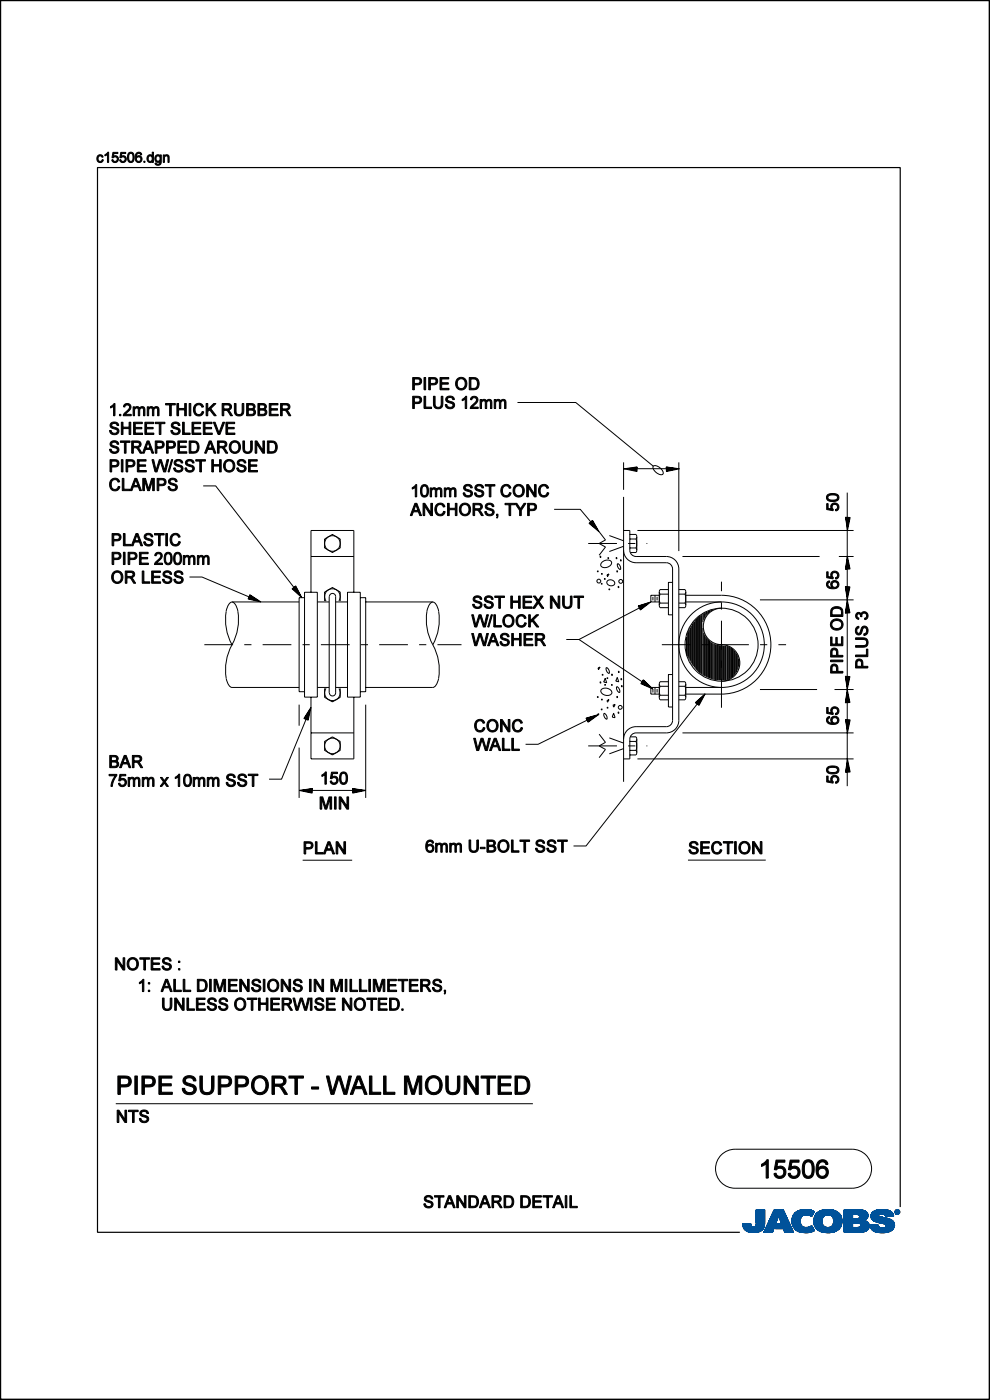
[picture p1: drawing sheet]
<svg xmlns="http://www.w3.org/2000/svg" width="210mm" height="297mm" viewBox="0 0 210 297" stroke-linecap="round" stroke-linejoin="round" font-family="sans-serif">
<path d="M191 256.1v-220.6h-170.3v225.9h136.2M.1 296.6v.3h209.7v-296.8h-209.7v296.8" fill="none" stroke="#000" stroke-width=".25"/>
<g fill="none" stroke="#000" stroke-width=".21">
<path d="M.1 .1h209.8v296.7h-209.8zM109.8 85.4h12.3l16.5 13.5M132.3 98.1v5.8M132.3 99.4h9.9M132.4 99.5l2.8-.4-.1 .9zM135.2 99.1l-.2 .8-2-.4 2.1-.4-.2 .7-1.4-.3 1.4-.2v.4l-.9-.2 .8-.1-.1 .2-.3-.1h.7M138.6 98.9a1.69 1.69 0 0 1 2 1.7 1.69 1.69 0 0 1-2-1.7zM141.3 99.1l.1 .9 2.7-.5-2.8-.4 .2 .8 2-.4-2.1-.4 .2 .7 1.4-.3-1.4-.2v.4l.9-.2-.8-.1 .1 .2 .3-.1h-.8M144 98.1v18.8M43.1 103.1h2.7l17 22.1-.3-.2 .2-.2 .3 .7-.6-.6 .3-.2 .7 1.2-1.1-1 .4-.5 1 1.9-1.6-1.4 .6-.6 1.3 2.5-2-1.9 .7-.6M66 118.1h9.1M68.9 114.3l1.6-.9 1.7 .9v1.9l-1.7 1-1.6-1z"/>
<path d="M117.5 108.1h5.6l2.7 3.2-.3-.2 .1-.2 .5 .7-.7-.6 .3-.3 .7 1.3-1.1-1 .4-.5 1 1.9-1.6-1.4 .6-.6 1.4 2.4-2.2-1.8 .8-.6M124.8 115.3h6.1M127.1 112.8l1.3 1.7-1.3 .8 1.3 .7-1.3 1.8M127.3 118l.1 .3zM127.6 119.4a1.36 1.36 0 0 1 2.1-.1 1.32 1.32 0 0 1-.9 1 1.32 1.32 0 0 1-1.4-.3zM129.3 113.6l3 1.1M130.8 118.3v.3zM131 119.6a.98 .98 0 0 1 .6 1.2 .98 .98 0 0 1-.6-1.2zM131.7 118.7v.3zM132.3 116.7a2.65 2.65 0 0 0 2.6 2.7h6.4a1.32 1.32 0 0 1 1.4 1.3v32.1a1.32 1.32 0 0 1-1.4 1.4h-6.4a2.65 2.65 0 0 0-2.6 2.6M132.3 112.5h1.3v4.2a1.32 1.32 0 0 0 1.3 1.4h6.4a2.65 2.65 0 0 1 2.7 2.6v32.1a2.65 2.65 0 0 1-2.7 2.7h-6.4a1.32 1.32 0 0 0-1.3 1.3v4.2h-1.3M132.3 105.4v60.5"/>
<path d="M132.3 115.9l-3 1.1M133.2 115.3h1.6M133.6 113.4h1.3l.2 .5M133.6 116.2h1.3M133.6 114.3h1.3M134.9 116.3l.2 .4M134.9 114.3l.2 1.2-.2 .7M135.1 113.9l-.2 .4M135.1 116.7l-.2 .5h-1.1M135.1 113.9v2.8M135.2 112.5h45.9M137.1 115.3h.2"/>
<path d="M144.8 118.1h29.1M177.9 118.1h3.2M179.4 109.7l.9 .1-.5 2.7-.4-2.8 .8 .2-.4 2-.4-2.1 .7 .2-.3 1.4-.2-1.4h.4l-.2 .9-.1-.8 .2 .1-.1 .3v-.7M179.7 104.5v62.3M40.2 122.4h2.6l10.7 4.5-.3-.1v-.2l.7 .5-.9-.2 .2-.4 1.1 .7-1.4-.3 .1-.6 1.8 1.1-2-.4 .2-.8 2.4 1.5-2.8-.6 .4-.9M43.3 136.8h6.1M48 129.6a2.32 2.32 0 0 1 1.2-1.9 1.52 1.52 0 0 1 1.1 1.3l.2 .6M48 129.7a11 11 0 0 0 1.2 7.1M49.2 136.8a11 11 0 0 0-1.2 7.1M49.2 127.7h14.2M50.5 129.7a11 11 0 0 1-1.3 7.1M51.8 136.8h1.5"/>
<path d="M55.7 136.8h6.1M64.2 136.8h1.5M64.6 125.7v22.2h2.7v-22.2M64.6 125.6h2.7M64.6 126.8h-1.2v19.9h1.2M66 125.6v-13.1h9.1v13.1M67.3 127.7h2.5M68.1 136.8h6.1M68.9 127.5v-1.9l1.6-1 1.7 1v1.9M69.8 126.6v20.4M69.9 126.6a.66 .66 0 0 1 .6-.7 .66 .66 0 0 1 .7 .7v20.4a.66 .66 0 0 1-.7 .6 .66 .66 0 0 1-.6-.6M71.2 127.7h2.5"/>
<path d="M71.9 127.5a1.65 1.65 0 0 0-1.4-2.6 1.65 1.65 0 0 0-1.3 2.6M73.7 125.7v22.2h2.7v-22.2M73.7 125.6h2.7M76.4 126.8h1.2v19.9h-1.2M76.5 136.8h1.6M77.6 127.7h14.2M80.4 136.8h6.1M88.9 136.8h1.5M90.6 129.6a2.32 2.32 0 0 1 1.2-1.9 1.52 1.52 0 0 1 1.1 1.3l.2 .6M90.6 129.7a11 11 0 0 0 1.2 7.1M91.8 136.8a11 11 0 0 1 1.2 7.1M92.8 136.8h5.1"/>
<path d="M93 129.7a11 11 0 0 1-1.2 7.1M128.7 122l.5-.2-.3 .5zM128.8 123.2a.85 .85 0 0 1 1.1-.1 .85 .85 0 0 1 .4 .9 .85 .85 0 0 1-1.1 .2 .85 .85 0 0 1-.4-1zM130.9 121.1v.3zM131.2 124.4v.3zM135.4 128.5l.4 .9 2.3-1.7-2.7 .8 .5 .7 1.6-1.2-2 .6 .4 .5 1.2-.9-1.4 .4 .2 .4 .7-.6-.7 .3 .1 .1 .2-.2-13.4 7.1h-2.6h2.6l14 9.3-.3-.1 .1-.2 .6 .6-.8-.4 .2-.3 1 .9-1.3-.6 .2-.5 1.5 1.4-1.9-.8 .4-.8 2 2-2.6-1.2 .6-.8M138.5 126.6v.8M138.9 126.3v1.4M139.4 126.6v.8M139.8 126.3h-1.7v1.4h1.7M139.8 125.6v2.8M139.9 125.6l.1 .4"/>
<path d="M139.9 128.4l.1 .5h1.8M140 126l-.1 1.2 .1 .7M140 127.9l-.1 .5M140 127.9h1.8M140 126h1.8M140.4 136.8h6.1M141.8 125.1h-1.8l-.1 .5M142.7 123.5h-.9v6.9h.9M144 125.1h1.3l.2 .5M144 127.9h1.3M144 126h1.3M145.3 127.9l.2 .5"/>
<path d="M145.3 126l.2 1.2-.2 .7M145.5 125.6l-.2 .4M145.5 128.4l-.2 .5h-1.3M145.5 126.3h7.5a10.5 10.5 0 0 1 10.5 10.5 10.5 10.5 0 0 1-10.5 10.4h-7.5M145.5 127.7h7.5M145.5 125.6v2.8M145.6 135.1v3.8M145.9 134.1v5.2M146.1 133.7v6M146.3 133.2v7M146.6 132.8v7.8M146.8 132.3v8.7"/>
<path d="M147 132v9.3M147.3 131.8v9.8M147.5 131.5v10.4M147.7 131.3v10.8M147.9 131.1v11.2M148.2 130.8v11.8M148.4 130.6v12.2M148.6 130.5v12.4M148.9 136.8h1.5M148.9 130.3v12.8M149.1 130.1v1.9M149.1 133.2v10.1"/>
<path d="M149.4 130.1v1.4M149.4 134.3v9.1M149.6 129.9v1.1M149.6 134.8v8.7M149.8 129.8v.8M149.8 135.2v8.4M150 129.8v.5M150 135.4v8.3M150.3 129.6v.5M150.3 135.7v8.1M150.5 129.6v.3M150.5 135.9v8"/>
<path d="M150.7 129.5v.3M150.7 136.1v7.9M151 129.4v.2M151 136.3v7.8M151.2 129.4v.1M151.2 136.4v7.7M151.4 136.5v7.7M151.7 136.6v7.7M151.9 136.7v7.6M152 136.8h6.9M152.1 136.8v7.5M152.4 136.8v7.5"/>
<path d="M152.6 136.9v7.4M152.8 136.9v7.4M153 123.4v2M153 127.8v1.5M153 131.7v18.4M153.1 129a3.9 3.9 0 0 0-3.9 4.2 3.9 3.9 0 0 0 4.4 3.6 3.9 3.9 0 0 1 3.3 4.1 3.9 3.9 0 0 1-3.9 3.6M153.3 136.9v7.4M153.5 137v7.3M153.8 137v7.3M154 137v7.3M154.2 137v7.3M154.5 137.1v7.1"/>
<path d="M154.7 137.2v6.9M154.9 137.3v6.7M155.2 137.4v6.4M155.4 137.6v6M155.6 137.8v5.6M155.8 138.1v5.1M156.1 138.4v4.5M156.3 138.6v4M156.5 139v3.1M156.8 139.7v1.7M161.2 127.3h19.9M161.2 136.8h1.5"/>
<path d="M165.1 136.8h1.6M179.3 124.5h1l-.6 2.8-.4-2.8 .9 .1-.5 2-.3-2 .6 .1-.3 1.4-.2-1.4 .5 .1-.2 .8-.1-.8 .1 .1v.3v-.7M179.8 130v-.7v.3l-.1 .1 .1-.8 .2 .9h-.5l.2-1.4 .3 1.4-.6 .1 .3-2 .5 2-.9 .2 .4-2.8 .6 2.7-1 .1M179.8 120.7v-.7l.1 .3-.2 .1 .1-.8 .2 .8-.4 .1 .1-1.4 .3 1.4-.6 .1 .3-2 .5 2-.9 .1 .4-2.8 .6 2.8h-1M48 143.9a2.32 2.32 0 0 0 1.2 1.9h14.2M63.4 149.5v4.5M63.4 158.6v10.7M64.5 152.4l.9 .4 .6-2.7-1.5 2.3 .8 .3 .4-2.1-1.1 1.8 .6 .1 .3-1.4-.7 1.2 .4 .1 .2-.9-.5 .7h.2l.1-.3-5.5 13.4h-2.6M66 147.9v13.1h9.1v-13.1M66 155.5h9.1M67.3 145.8h2.5M68.9 146v1.9l1.6 1 1.7-1v-1.9"/>
<path d="M68.9 157.3l1.6-1 1.7 1v1.9l-1.7 1-1.6-1zM69.2 146a1.65 1.65 0 0 0 1.3 2.6 1.65 1.65 0 0 0 1.4-2.5M71.2 145.8h2.5M77.6 149.5v19.8M93.1 143.9a2.32 2.32 0 0 1-1.3 1.9h-14.2M124.3 152.3l.4 .9 2.3-1.6-2.7 .7 .5 .8 1.7-1.3-2.1 .6 .4 .5 1.2-.9-1.3 .4 .2 .4 .7-.5-.8 .2 .1 .2 .3-.2-11.1 5.4h-2.6M124.8 158.2h6.1M126.8 141.7l.5-.2-.3 .6zM127.1 155.7l1.3 1.8-1.3 .7 1.3 .8-1.3 1.7M127.3 144.6l.1 .3zM127.6 146.2a1.41 1.41 0 0 1 2.2 .8 1.32 1.32 0 0 1-1.3 .5 1.32 1.32 0 0 1-1-1zM128.1 151.3a.98 .98 0 0 1 .6 1.3 .98 .98 0 0 1-.6-1.3z"/>
<path d="M128.4 143.9l.3 .9-.6-.1zM128.6 141.6a.98 .98 0 0 1 .6 1.2 .98 .98 0 0 1-.6-1.2zM128.7 148.6l.5-.2-.3 .6zM129.3 156.5l3 1.1M129.8 143v.3zM129.8 152.1l.6 .2M130.2 151.3l.3 .9M130.2 151.3l-.3 .8M130.4 149.4l-.4 .2M130.5 149.4l-.3 .6-.2-.3M130.8 145.7a.98 .98 0 0 1 .6 1.2 .98 .98 0 0 1-.6-1.2zM130.9 147.7v.3z"/>
<path d="M130.9 143.7l.4 .9-.7-.1zM131.2 151v.3zM131.2 142.4l.1 .3zM131.8 143.9v.3zM131.9 145.4v.3zM132.3 158.8l-3 1.1M133.2 158.2h1.6M133.6 157.3h1.3M133.6 159.2h1.3M133.8 156.3h1.1l.2 .5M134.9 159.2l.2 .5M134.9 157.3l.2 .7-.2 1.2"/>
<path d="M135.1 159.7l-.2 .4-1.3 .1M135.1 156.8l-.2 .5M135.1 156.8v2.9M137.1 158.2h.2M138.5 146.2v.7M138.9 145.8v1.4M139.4 146.2v.7M139.8 145.8h-1.7v1.4h1.7M139.8 145.1v2.9M139.9 148l.1 .5M139.9 145.1l.1 .5M140 145.6l-.1 .8 .1 1.1"/>
<path d="M140 147.5l-.1 .5M140 145.6h1.8M140 147.5h1.8M140 148.5h1.8M141.8 144.6h-1.8l-.1 .5M142.7 143.1h-.9v6.9h.9M144 144.6h1.3l.2 .5M144 145.6h1.3M144 147.5h1.3M144 148.5h1.3M144.8 155.5h36.3M145.3 147.5l.2 .5"/>
<path d="M145.3 145.6l.2 .8-.2 1.1M145.5 148l-.2 .5M145.5 145.1l-.2 .5M145.5 145.8h7.5M145.5 145.1v2.9M147.5 149l.8 .6 1.3-2.4-2.1 1.8 .7 .5 1-1.9-1.6 1.4 .6 .3 .7-1.3-1.1 1 .4 .2 .4-.8-.6 .6 .2 .1 .1-.3-24 30.7h-2.6M161.2 146.3h12.1M177 146.3h4.1M179.3 143.5h1l-.6 2.8-.4-2.8 .9 .1-.5 2.1-.3-2.1 .6 .1-.3 1.5-.2-1.4h.5l-.2 .9-.1-.8h.1v.3v-.7M179.4 152.7h.9l-.5 2.8-.4-2.8 .8 .1-.4 2.1-.4-2.1 .7 .1-.3 1.5-.2-1.4h.4l-.2 .9-.1-.8h.2l-.1 .3v-.7M179.8 149.1v-.7v.2l-.1 .1 .1-.8 .2 .9h-.5l.2-1.4 .3 1.4-.6 .2 .3-2.1 .5 2-.9 .2 .4-2.8 .6 2.7-1 .1M63.4 167.7h14.2"/>
<path d="M66.3 167.3l-.1 1-2.8-.6 2.9-.4-.2 .8-2-.4 2-.3-.1 .6-1.4-.3 1.4-.2-.1 .4-.8-.2 .8-.1-.1 .2-.3-.1 .7 .1M74.8 167.3v1l2.8-.6-2.8-.4 .1 .8 2.1-.4-2.1-.3 .1 .6 1.4-.3-1.3-.2v.4l.9-.2-.9-.1 .1 .2 .3-.1-.7 .1M135.2 161h45.9M179.8 163.8v-.7l.1 .3h-.2l.1-.8 .2 .9h-.4l.2-1.4 .3 1.5-.7 .1 .4-2.1 .4 2.1-.8 .1 .4-2.8 .5 2.8h-.9M64.2 182.5h10.5M145.9 182.5h16.5M24.6 234.1h88.4M153 245l1.3-.9 1.6-.3h24.8a4.1 4.1 0 0 1 4.2 4.1 4.1 4.1 0 0 1-4.2 4.2h-24.8a4.1 4.1 0 0 1-3.8-2.6 4.1 4.1 0 0 1 .9-4.5z"/>
<circle cx="70.5" cy="115.3" r="1.65"/>
<circle cx="129" cy="118.4" r=".09"/>
<circle cx="126.8" cy="121.2" r=".09"/>
<circle cx="127" cy="123.3" r=".41"/>
<circle cx="127.6" cy="123.8" r=".09"/>
<circle cx="127.7" cy="121.8" r=".09"/>
<circle cx="128.3" cy="122.8" r=".09"/>
<circle cx="129.3" cy="125" r=".09"/>
<circle cx="131.7" cy="123.3" r=".41"/>
<circle cx="153.1" cy="136.8" r="9.1"/>
<circle cx="153.1" cy="136.8" r="7.7"/>
<circle cx="70.5" cy="158.2" r="1.65"/>
<circle cx="126.8" cy="147.9" r=".09"/>
<circle cx="126.9" cy="151.5" r=".09"/>
<circle cx="127.6" cy="150.5" r=".09"/>
<circle cx="127.7" cy="148.4" r=".09"/>
<circle cx="127.8" cy="143.2" r=".09"/>
<circle cx="128.4" cy="145.3" r=".09"/>
<circle cx="128.8" cy="143.9" r=".09"/>
<circle cx="128.9" cy="150.1" r=".09"/>
<circle cx="129.8" cy="145.3" r=".09"/>
<circle cx="131.6" cy="150.1" r=".41"/>
</g>
<g fill="#000" stroke="#000" stroke-width=".21">
<path d="M20.7 33l.4-.2 .4 .1 .4 .4-.3 .1-.1-.3a.53 .53 0 0 0-.7 .6 .53 .53 0 0 0 .7 .4l.2-.2h.2a.73 .73 0 0 1-.9 .5 .73 .73 0 0 1-.4-1z" fill-rule="evenodd"/>
<path d="M22.3 32.8l.7-.5v2.1h-.2v-1.6l-.5 .3z" fill-rule="evenodd"/>
<path d="M24 32.3h1v.3h-.8l-.1 .6a.71 .71 0 0 1 1 .3 .71 .71 0 0 1-.5 1 .71 .71 0 0 1-.9-.6h.3a.47 .47 0 0 0 .7 .2 .47 .47 0 0 0 0-.7 .47 .47 0 0 0-.7 .1l-.2-.1z" fill-rule="evenodd"/>
<path d="M25.6 32.3h1.1v.3h-.9l-.1 .6a.71 .71 0 0 1 1 .3 .71 .71 0 0 1-.4 1 .71 .71 0 0 1-.9-.6h.2a.47 .47 0 0 0 .7 .2 .47 .47 0 0 0 .1-.7 .47 .47 0 0 0-.7 .1l-.3-.1z" fill-rule="evenodd"/>
<path d="M27.4 32.4a.78 .78 0 0 1 .9 .1 .78 .78 0 0 1 .2 .9 .78 .78 0 0 1-.7 1.1 .78 .78 0 0 1-.8-1.1l.1-.6zM27.4 32.7v.1a1.13 1.13 0 0 0 .4 1.4 1.12 1.12 0 0 0 .2-1.6l-.2-.1z" fill-rule="evenodd"/>
<path d="M28.9 32.5a.67 .67 0 0 1 .7-.2 .67 .67 0 0 1 .5 .5l-.3 .1a.51 .51 0 0 0-.7-.3 .51 .51 0 0 0-.2 .7 .71 .71 0 0 1 1.1 .1 .71 .71 0 0 1-.3 1.1 .71 .71 0 0 1-1-.6v-.8zM28.9 33.8a.5 .5 0 0 0 1 0 .5 .5 0 0 0-1 0z" fill-rule="evenodd"/>
<path d="M30.5 34.2h.3v.2h-.3z" fill-rule="evenodd"/>
<path d="M31.4 33.1l.5-.3 .4 .3v-.8h.2v2.1h-.2v-.2a.68 .68 0 0 1-.9 .1 .68 .68 0 0 1-.2-.9zM31.5 33.2a.54 .54 0 0 0-.1 .8 .54 .54 0 0 0 .8 .1 .54 .54 0 0 0 .1-.8 .54 .54 0 0 0-.8-.1z" fill-rule="evenodd"/>
<path d="M33 33.1l.3-.3 .7 .2v-.1h.2v1.3a.69 .69 0 0 1-.5 .8 .69 .69 0 0 1-.8-.4h.2a.47 .47 0 0 0 .8 0l.1-.4a.73 .73 0 0 1-1 0 .73 .73 0 0 1-.1-1zM33.2 33.2a.53 .53 0 0 0-.1 .7 .53 .53 0 0 0 .7 .2 .53 .53 0 0 0 .1-.8 .53 .53 0 0 0-.7-.1z" fill-rule="evenodd"/>
<path d="M34.6 32.9h.3v.2a.54 .54 0 0 1 .6-.2 .54 .54 0 0 1 .4 .6v.9h-.3v-1.2a.4 .4 0 0 0-.5-.1 .4 .4 0 0 0-.2 .5v.8h-.3z" fill-rule="evenodd"/>
<path d="M23.6 89.7a1.01 1.01 0 0 1 1.6 .6h-.4a.54 .54 0 0 0-.6-.5 .54 .54 0 0 0-.4 .7l1 .3a.81 .81 0 0 1 .3 1.1 .81 .81 0 0 1-1.1 .3l-.6-.4-.2-.5h.4a.62 .62 0 0 0 .6 .7 .62 .62 0 0 0 .6-.7l-.9-.4a.66 .66 0 0 1-.5-.5 .66 .66 0 0 1 .2-.7z" fill-rule="evenodd"/>
<path d="M23.6 93.7a1.01 1.01 0 0 1 1.6 .5h-.4a.54 .54 0 0 0-.6-.5 .54 .54 0 0 0-.4 .7l1 .4a.81 .81 0 0 1 .3 1.1 .81 .81 0 0 1-1.1 .3l-.6-.4-.2-.5h.4a.62 .62 0 0 0 .6 .6 .62 .62 0 0 0 .6-.7l-.9-.3a.66 .66 0 0 1-.5-.5 .66 .66 0 0 1 .2-.7z" fill-rule="evenodd"/>
<path d="M23.4 86.3l.8-.7h.2v2.6h-.3v-2l-.7 .4z" fill-rule="evenodd"/>
<path d="M25.3 87.9h.3v.3h-.3z" fill-rule="evenodd"/>
<path d="M25.7 89.6h.4v1h1.3v-1h.3v2.6h-.3v-1.3h-1.3v1.3h-.4z" fill-rule="evenodd"/>
<path d="M25.5 93.5h2.1v.3h-.9v2.3h-.3v-2.3h-.9z" fill-rule="evenodd"/>
<path d="M26.4 85.8a.84 .84 0 0 1 1.3 .1 .84 .84 0 0 1-.3 1.3l-.8 .7h1.2v.3h-1.7l.3-.5 1-1a.5 .5 0 0 0-.2-.8 .5 .5 0 0 0-.7 .5l-.3-.1z" fill-rule="evenodd"/>
<path d="M27.9 93.5a2.47 2.47 0 0 1 1.8 .2l.2 .3a.7 .7 0 0 1-.7 .9l.9 1.2h-.4l-.5-.9-.5-.2h-.4v1.1h-.4zM28.3 93.8v.9h.7a.44 .44 0 0 0 .6-.4 .44 .44 0 0 0-.5-.5z" fill-rule="evenodd"/>
<path d="M28.2 86.3h.3v.3a.58 .58 0 0 1 .6-.3 .58 .58 0 0 1 .5 .3 .6 .6 0 0 1 .7-.3 .6 .6 0 0 1 .4 .6v1.3h-.3v-1.5l-.3-.1a.47 .47 0 0 0-.5 .5v1.1h-.3v-1.2a.43 .43 0 0 0-.5-.4 .43 .43 0 0 0-.3 .6v1h-.3z" fill-rule="evenodd"/>
<path d="M28.3 89.6h1.9v.3h-1.5v.8h1.4v.3h-1.4v.9h1.5v.3h-1.9z" fill-rule="evenodd"/>
<path d="M31.2 93.5h.4l1 2.6h-.4l-.3-.8h-1l-.3 .8h-.4zM31.4 93.8l-.4 1.2h.8z" fill-rule="evenodd"/>
<path d="M30.7 89.6h1.9v.3h-1.5v.8h1.4v.3h-1.4v.9h1.5v.3h-1.9z" fill-rule="evenodd"/>
<path d="M31.2 86.3h.3v.3a.58 .58 0 0 1 .6-.3 .58 .58 0 0 1 .5 .3 .6 .6 0 0 1 .7-.3 .6 .6 0 0 1 .4 .6v1.3h-.3v-1.5l-.3-.1a.47 .47 0 0 0-.5 .5v1.1h-.3v-1.2a.43 .43 0 0 0-.5-.4 .43 .43 0 0 0-.3 .6v1h-.3z" fill-rule="evenodd"/>
<path d="M32.9 93.5h1a.79 .79 0 0 1 .9 .8 .79 .79 0 0 1-.9 .8h-.6v1h-.4zM33.3 93.8v1h.6a.49 .49 0 0 0 .6-.3 .49 .49 0 0 0-.3-.6z" fill-rule="evenodd"/>
<path d="M32.9 89.6h2.1v.3h-.9v2.3h-.3v-2.3h-.9z" fill-rule="evenodd"/>
<path d="M35.3 93.5h1a.79 .79 0 0 1 .9 .8 .79 .79 0 0 1-.9 .8h-.6v1h-.4zM35.7 93.8v1h.6a.49 .49 0 0 0 .6-.3 .49 .49 0 0 0-.3-.6z" fill-rule="evenodd"/>
<path d="M35.1 85.6h2.1v.3h-.9v2.3h-.3v-2.3h-.9z" fill-rule="evenodd"/>
<path d="M36.6 89.7a1.01 1.01 0 0 1 1.6 .6h-.4a.54 .54 0 0 0-.6-.5 .54 .54 0 0 0-.4 .7l1 .3a.81 .81 0 0 1 .3 1.1 .81 .81 0 0 1-1.1 .3l-.6-.4-.2-.5h.4a.62 .62 0 0 0 .6 .7 .62 .62 0 0 0 .6-.7l-.9-.4a.66 .66 0 0 1-.5-.5 .66 .66 0 0 1 .2-.7z" fill-rule="evenodd"/>
<path d="M37.2 97.7a1.01 1.01 0 0 1 1.6 .5h-.4a.54 .54 0 0 0-.6-.5 .54 .54 0 0 0-.4 .7l1 .3a.81 .81 0 0 1 .3 1.2 .81 .81 0 0 1-1.1 .2l-.6-.4-.2-.4h.4a.62 .62 0 0 0 .6 .6 .62 .62 0 0 0 .6-.7l-.9-.4a.66 .66 0 0 1-.5-.4 .66 .66 0 0 1 .2-.7z" fill-rule="evenodd"/>
<path d="M37.5 85.6h.4v1.1h1.3v-1.1h.3v2.6h-.3v-1.2h-1.3v1.2h-.4z" fill-rule="evenodd"/>
<path d="M37.7 93.5h1.9v.3h-1.5v.8h1.4v.3h-1.4v.9h1.5v.3h-1.9z" fill-rule="evenodd"/>
<path d="M38.7 89.6h.4v2.3h1.2v.3h-1.6z" fill-rule="evenodd"/>
<path d="M39.6 97.7a1.01 1.01 0 0 1 1.6 .5h-.4a.54 .54 0 0 0-.6-.5 .54 .54 0 0 0-.4 .7l1 .3a.81 .81 0 0 1 .3 1.2 .81 .81 0 0 1-1.1 .2l-.6-.4-.2-.4h.4a.62 .62 0 0 0 .6 .6 .62 .62 0 0 0 .6-.7l-.9-.4a.66 .66 0 0 1-.6-.4 .66 .66 0 0 1 .3-.7z" fill-rule="evenodd"/>
<path d="M40.1 85.6h.4v2.6h-.4z" fill-rule="evenodd"/>
<path d="M40.1 93.5a1.74 1.74 0 0 1 1.9 .5 1.33 1.33 0 0 1 .2 1.4 1.33 1.33 0 0 1-1.2 .7h-.9zM40.5 93.8v2a1.06 1.06 0 0 0 1.4-1 1.06 1.06 0 0 0-1.4-1z" fill-rule="evenodd"/>
<path d="M40.7 89.6h1.9v.3h-1.5v.8h1.4v.3h-1.4v.9h1.5v.3h-1.9z" fill-rule="evenodd"/>
<path d="M41.4 85.9a1.05 1.05 0 0 1 1.8 .4l-.4 .1a.76 .76 0 0 0-.9-.5 .76 .76 0 0 0-.5 1 .78 .78 0 0 0 .5 1 .78 .78 0 0 0 1-.6l.3 .1a1.13 1.13 0 0 1-1.3 .8 1.13 1.13 0 0 1-.9-1.3z" fill-rule="evenodd"/>
<path d="M43.1 89.6h1.9v.3h-1.5v.8h1.4v.3h-1.4v.9h1.5v.3h-1.9z" fill-rule="evenodd"/>
<path d="M44.4 93.5h.4l1 2.6h-.4l-.3-.8h-1l-.3 .8h-.4zM44.6 93.8l-.4 1.2h.8z" fill-rule="evenodd"/>
<path d="M43.7 85.6h.4v1.2l1.2-1.2h.5l-1.1 1.1 1.2 1.5h-.5l-.9-1.3-.4 .4v.9h-.4z" fill-rule="evenodd"/>
<path d="M46.1 93.5a2.47 2.47 0 0 1 1.8 .2l.2 .3a.7 .7 0 0 1-.7 .9l.9 1.2h-.4l-.5-.9-.5-.2h-.4v1.1h-.4zM46.5 93.8v.9h.7a.44 .44 0 0 0 .6-.4 .44 .44 0 0 0-.5-.5z" fill-rule="evenodd"/>
<path d="M45.3 89.6h.3l.9 2.2 .8-2.2h.4l-1.1 2.6h-.3z" fill-rule="evenodd"/>
<path d="M47.1 85.6a2.47 2.47 0 0 1 1.8 .2l.2 .3a.7 .7 0 0 1-.7 .9l.9 1.2h-.4l-.6-.9-.5-.2h-.3v1.1h-.4zM47.5 85.9v.9h.7a.44 .44 0 0 0 .6-.4 .44 .44 0 0 0-.5-.5z" fill-rule="evenodd"/>
<path d="M47.8 97.8a1.28 1.28 0 0 1 1.7 0 1.28 1.28 0 0 1 .2 1.7 1.25 1.25 0 0 1-1.7 .5 1.25 1.25 0 0 1-.5-1.7zM48 98a1.01 1.01 0 0 0-.2 1.3 1.01 1.01 0 0 0 1.3 .4 1 1 0 0 0 .3-1.4 1 1 0 0 0-1.4-.3z" fill-rule="evenodd"/>
<path d="M47.9 89.6h1.9v.3h-1.5v.8h1.4v.3h-1.4v.9h1.5v.3h-1.9z" fill-rule="evenodd"/>
<path d="M49 93.9a1.28 1.28 0 0 1 1.7-.1 1.28 1.28 0 0 1 .2 1.8 1.25 1.25 0 0 1-1.7 .4 1.25 1.25 0 0 1-.5-1.7zM49.2 94a1.01 1.01 0 0 0-.2 1.4 1.01 1.01 0 0 0 1.3 .3 1 1 0 0 0 .3-1.3 1 1 0 0 0-1.4-.4z" fill-rule="evenodd"/>
<path d="M50.6 97.7a1.01 1.01 0 0 1 1.6 .5h-.4a.54 .54 0 0 0-.6-.5 .54 .54 0 0 0-.4 .7l1 .3a.81 .81 0 0 1 .3 1.2 .81 .81 0 0 1-1.1 .2l-.6-.4-.2-.4h.4a.62 .62 0 0 0 .6 .6 .62 .62 0 0 0 .6-.7l-.9-.4a.66 .66 0 0 1-.6-.4 .66 .66 0 0 1 .3-.7z" fill-rule="evenodd"/>
<path d="M49.7 85.6h.4v1.5a.67 .67 0 0 0 .6 .9 .67 .67 0 0 0 .7-.9v-1.5h.3v1.5a1.01 1.01 0 0 1-1 1.1 1.01 1.01 0 0 1-1-1.1z" fill-rule="evenodd"/>
<path d="M52.3 85.6h1a.65 .65 0 0 1 .8 .4 .65 .65 0 0 1-.4 .8 .74 .74 0 0 1 .5 .9 .74 .74 0 0 1-.9 .5h-1zM52.7 85.9v.8h.8a.42 .42 0 0 0 .2-.6 .42 .42 0 0 0-.5-.2zM52.7 87v.9h.6a.47 .47 0 0 0 .6-.5 .47 .47 0 0 0-.7-.4z" fill-rule="evenodd"/>
<path d="M51.5 93.5h.4v1.6a.67 .67 0 0 0 .6 .8 .67 .67 0 0 0 .7-.8v-1.6h.3v1.5a1.01 1.01 0 0 1-1 1.2 1.01 1.01 0 0 1-1-1.2z" fill-rule="evenodd"/>
<path d="M54.1 93.5h.4l1.3 2v-2h.3v2.6h-.4l-1.2-1.9v1.9h-.4z" fill-rule="evenodd"/>
<path d="M54.7 85.6h1a.65 .65 0 0 1 .8 .4 .65 .65 0 0 1-.4 .8 .74 .74 0 0 1 .5 .9 .74 .74 0 0 1-.9 .5h-1zM55.1 85.9v.8h.8a.42 .42 0 0 0 .2-.6 .42 .42 0 0 0-.5-.2zM55.1 87v.9h.6a.47 .47 0 0 0 .6-.5 .47 .47 0 0 0-.7-.4z" fill-rule="evenodd"/>
<path d="M56.7 93.5a1.74 1.74 0 0 1 1.9 .5 1.33 1.33 0 0 1 .2 1.4 1.33 1.33 0 0 1-1.2 .7h-.9zM57.1 93.8v2a1.06 1.06 0 0 0 1.4-1 1.06 1.06 0 0 0-1.4-1z" fill-rule="evenodd"/>
<path d="M57.1 85.6h1.9v.3h-1.5v.8h1.4v.3h-1.4v.9h1.5v.3h-1.9z" fill-rule="evenodd"/>
<path d="M59.5 85.6a2.46 2.46 0 0 1 1.8 .2l.2 .3a.7 .7 0 0 1-.7 .9l.9 1.2h-.4l-.6-.9-.5-.2h-.3v1.1h-.4zM59.9 85.9v.9h.7a.44 .44 0 0 0 .6-.4 .44 .44 0 0 0-.6-.5z" fill-rule="evenodd"/>
<path d="M87.5 80.1h1a.79 .79 0 0 1 .9 .7 .79 .79 0 0 1-.9 .8h-.6v1.1h-.4zM87.9 80.4v.9h.6a.49 .49 0 0 0 .6-.3 .49 .49 0 0 0-.3-.6z" fill-rule="evenodd"/>
<path d="M87.5 84.1h1a.79 .79 0 0 1 .9 .7 .79 .79 0 0 1-.9 .8h-.6v1.1h-.4zM87.9 84.4v.9h.6a.49 .49 0 0 0 .6-.3 .49 .49 0 0 0-.3-.6z" fill-rule="evenodd"/>
<path d="M89.9 80.1h.4v2.6h-.4z" fill-rule="evenodd"/>
<path d="M89.9 84.1h.4v2.3h1.2v.3h-1.6z" fill-rule="evenodd"/>
<path d="M90.9 80.1h1a.79 .79 0 0 1 .9 .7 .79 .79 0 0 1-.9 .8h-.6v1.1h-.4zM91.3 80.4v.9h.6a.49 .49 0 0 0 .6-.3 .49 .49 0 0 0-.3-.6z" fill-rule="evenodd"/>
<path d="M93.3 80.1h1.9v.3h-1.5v.8h1.4v.3h-1.4v.9h1.5v.3h-1.9z" fill-rule="evenodd"/>
<path d="M91.9 84.1h.4v1.5a.67 .67 0 0 0 .6 .8 .67 .67 0 0 0 .7-.8v-1.5h.3v1.5a1.01 1.01 0 0 1-1 1.1 1.01 1.01 0 0 1-1-1.1z" fill-rule="evenodd"/>
<path d="M94.8 84.2a1.01 1.01 0 0 1 1.6 .6h-.4a.54 .54 0 0 0-.6-.5 .54 .54 0 0 0-.4 .6l1 .4a.81 .81 0 0 1 .3 1.1 .81 .81 0 0 1-1.1 .3l-.6-.4-.2-.5h.4a.62 .62 0 0 0 .6 .7 .62 .62 0 0 0 .6-.7l-.9-.4a.66 .66 0 0 1-.5-.5 .66 .66 0 0 1 .2-.7z" fill-rule="evenodd"/>
<path d="M97 80.4a1.28 1.28 0 0 1 1.7 0 1.28 1.28 0 0 1 .2 1.7 1.25 1.25 0 0 1-1.7 .5 1.25 1.25 0 0 1-.5-1.7zM97.2 80.6a1.01 1.01 0 0 0-.2 1.3 1.01 1.01 0 0 0 1.3 .4 1 1 0 0 0 .3-1.4 1 1 0 0 0-1.4-.3z" fill-rule="evenodd"/>
<path d="M98 84.7l.8-.6h.2v2.6h-.3v-2.1l-.7 .4z" fill-rule="evenodd"/>
<path d="M99.5 80.1a1.74 1.74 0 0 1 1.9 .4 1.33 1.33 0 0 1 .2 1.4 1.33 1.33 0 0 1-1.1 .8h-1zM99.9 80.4v2a1.06 1.06 0 0 0 1.4-1 1.06 1.06 0 0 0-1.4-1z" fill-rule="evenodd"/>
<path d="M100 84.2a.84 .84 0 0 1 1.3 .2 .84 .84 0 0 1-.3 1.2l-.8 .8h1.2v.3h-1.7l.3-.6 1-.9a.5 .5 0 0 0-.2-.8 .5 .5 0 0 0-.7 .4h-.3z" fill-rule="evenodd"/>
<path d="M101.8 84.8h.3v.2a.58 .58 0 0 1 .6-.3 .58 .58 0 0 1 .5 .4 .6 .6 0 0 1 .7-.4 .6 .6 0 0 1 .4 .7v1.3h-.3v-1.5l-.3-.2a.47 .47 0 0 0-.5 .6v1.1h-.3v-1.3a.43 .43 0 0 0-.5-.3 .43 .43 0 0 0-.3 .6v1h-.3z" fill-rule="evenodd"/>
<path d="M104.8 84.8h.3v.2a.58 .58 0 0 1 .6-.3 .58 .58 0 0 1 .5 .4 .6 .6 0 0 1 .7-.4 .6 .6 0 0 1 .4 .7v1.3h-.3v-1.5l-.3-.2a.47 .47 0 0 0-.5 .6v1.1h-.3v-1.3a.43 .43 0 0 0-.5-.3 .43 .43 0 0 0-.3 .6v1h-.3z" fill-rule="evenodd"/>
<path d="M23.3 97.5h1a.79 .79 0 0 1 .9 .8 .79 .79 0 0 1-.9 .8h-.6v1h-.4zM23.7 97.8v1h.6a.49 .49 0 0 0 .6-.4 .49 .49 0 0 0-.3-.6z" fill-rule="evenodd"/>
<path d="M23.8 113.2h.9a.79 .79 0 0 1 1 .7 .79 .79 0 0 1-.9 .8h-.7v1.1h-.3zM24.1 113.5v.9h.7a.49 .49 0 0 0 .5-.3 .49 .49 0 0 0-.3-.6z" fill-rule="evenodd"/>
<path d="M23.8 117.2h.9a.79 .79 0 0 1 1 .7 .79 .79 0 0 1-.9 .8h-.7v1.1h-.3zM24.1 117.5v.9h.7a.49 .49 0 0 0 .5-.3 .49 .49 0 0 0-.3-.6z" fill-rule="evenodd"/>
<path d="M23.6 101.8a1.05 1.05 0 0 1 1.8 .4l-.4 .1a.76 .76 0 0 0-.9-.5 .76 .76 0 0 0-.5 1 .78 .78 0 0 0 .5 1 .78 .78 0 0 0 1-.6l.3 .1a1.13 1.13 0 0 1-1.3 .8 1.13 1.13 0 0 1-.9-1.3z" fill-rule="evenodd"/>
<path d="M25.7 97.5h.4v2.6h-.4z" fill-rule="evenodd"/>
<path d="M25.9 101.5h.4v2.3h1.2v.3h-1.6z" fill-rule="evenodd"/>
<path d="M26.2 113.2h.3v2.3h1.3v.3h-1.6z" fill-rule="evenodd"/>
<path d="M26.2 117.2h.3v2.6h-.3z" fill-rule="evenodd"/>
<path d="M26.7 97.5h1a.79 .79 0 0 1 .9 .8 .79 .79 0 0 1-.9 .8h-.6v1h-.4zM27.1 97.8v1h.6a.49 .49 0 0 0 .6-.4 .49 .49 0 0 0-.3-.6z" fill-rule="evenodd"/>
<path d="M27.2 117.2h.9a.79 .79 0 0 1 1 .7 .79 .79 0 0 1-.9 .8h-.7v1.1h-.3zM27.5 117.5v.9h.7a.49 .49 0 0 0 .5-.3 .49 .49 0 0 0-.3-.6z" fill-rule="evenodd"/>
<path d="M28.6 101.5h.4l1 2.6h-.4l-.3-.8h-1l-.3 .8h-.4zM28.8 101.8l-.4 1.2h.8z" fill-rule="evenodd"/>
<path d="M28.8 113.2h.5l.9 2.6h-.3l-.3-.8h-1.1l-.3 .8h-.3zM29 113.5l-.4 1.2h.9z" fill-rule="evenodd"/>
<path d="M29.1 97.5h1.9v.3h-1.5v.8h1.4v.3h-1.4v.9h1.5v.3h-1.9z" fill-rule="evenodd"/>
<path d="M29.6 117.2h1.8v.3h-1.5v.8h1.4v.3h-1.4v.9h1.6v.3h-1.9z" fill-rule="evenodd"/>
<path d="M30.3 101.5h.5l.7 2.2 .7-2.2h.5v2.6h-.3v-2.3l-.7 2.3h-.4l-.7-2.3v2.3h-.3z" fill-rule="evenodd"/>
<path d="M30.8 113.3a1.01 1.01 0 0 1 1.6 .6h-.3a.54 .54 0 0 0-.7-.5 .54 .54 0 0 0-.4 .7l1 .3a.81 .81 0 0 1 .3 1.1 .81 .81 0 0 1-1.1 .3l-.6-.4-.1-.5h.3a.62 .62 0 0 0 .7 .7 .62 .62 0 0 0 .6-.7l-1-.4a.66 .66 0 0 1-.5-.5 .66 .66 0 0 1 .2-.7z" fill-rule="evenodd"/>
<path d="M32.2 97.5h.4l.5 2.3 .7-2.3h.4l.7 2.3 .5-2.3h.4l-.7 2.6h-.4l-.7-2.3-.7 2.3h-.4z" fill-rule="evenodd"/>
<path d="M33.3 101.5h1a.79 .79 0 0 1 .9 .7 .79 .79 0 0 1-.9 .8h-.6v1.1h-.4zM33.7 101.8v.9h.6a.49 .49 0 0 0 .6-.3 .49 .49 0 0 0-.3-.6z" fill-rule="evenodd"/>
<path d="M32.8 113.2h2v.3h-.8v2.3h-.4v-2.3h-.8z" fill-rule="evenodd"/>
<path d="M33.1 117.3a.84 .84 0 0 1 1.2 .2 .84 .84 0 0 1-.3 1.2l-.8 .8h1.3v.3h-1.7l.2-.6 1-.9a.5 .5 0 0 0-.2-.8 .5 .5 0 0 0-.7 .4h-.3z" fill-rule="evenodd"/>
<path d="M35.2 117.3a.93 .93 0 0 1 1.1 .1 .93 .93 0 0 1 .2 1.1 .93 .93 0 0 1-.2 1.1 .93 .93 0 0 1-1.1 .1 2 2 0 0 1 0-2.4zM35.3 117.6a1.84 1.84 0 0 0 .2 1.9 .68 .68 0 0 0 .7-.3 .68 .68 0 0 0 0-.7 .68 .68 0 0 0 0-.7 .68 .68 0 0 0-.7-.3z" fill-rule="evenodd"/>
<path d="M35.2 113.2h.3v2.6h-.3z" fill-rule="evenodd"/>
<path d="M36.4 97.5h.2l-.7 2.6h-.3z" fill-rule="evenodd"/>
<path d="M36 101.6a1.01 1.01 0 0 1 1.6 .6h-.4a.54 .54 0 0 0-.6-.5 .54 .54 0 0 0-.4 .7l1 .3a.81 .81 0 0 1 .3 1.1 .81 .81 0 0 1-1.1 .3l-.6-.4-.2-.5h.4a.62 .62 0 0 0 .6 .7 .62 .62 0 0 0 .6-.7l-.9-.4a.66 .66 0 0 1-.5-.5 .66 .66 0 0 1 .2-.7z" fill-rule="evenodd"/>
<path d="M37.2 117.3a.93 .93 0 0 1 1.1 .1 .93 .93 0 0 1 .2 1.1 .93 .93 0 0 1-.2 1.1 .93 .93 0 0 1-1.1 .1 2 2 0 0 1 0-2.4zM37.3 117.6a1.84 1.84 0 0 0 .2 1.9 .68 .68 0 0 0 .7-.3 .68 .68 0 0 0 0-.7 .68 .68 0 0 0 0-.7 .68 .68 0 0 0-.7-.3z" fill-rule="evenodd"/>
<path d="M36.4 113.5a1.05 1.05 0 0 1 1.8 .4l-.3 .1a.76 .76 0 0 0-1-.5 .76 .76 0 0 0-.5 1 .78 .78 0 0 0 .5 1 .78 .78 0 0 0 1-.6l.4 .1a1.13 1.13 0 0 1-1.4 .8 1.13 1.13 0 0 1-.8-1.3z" fill-rule="evenodd"/>
<path d="M38.9 117.9h.3v.2a.58 .58 0 0 1 .5-.3 .58 .58 0 0 1 .5 .4 .6 .6 0 0 1 .7-.4 .6 .6 0 0 1 .5 .7v1.3h-.3l-.1-1.5-.3-.2a.47 .47 0 0 0-.4 .6v1.1h-.3v-1.3a.43 .43 0 0 0-.6-.4 .43 .43 0 0 0-.2 .7v1h-.3z" fill-rule="evenodd"/>
<path d="M41.9 117.9h.3v.2a.58 .58 0 0 1 .5-.3 .58 .58 0 0 1 .5 .4 .6 .6 0 0 1 .7-.4 .6 .6 0 0 1 .5 .7v1.3h-.3l-.1-1.5-.3-.2a.47 .47 0 0 0-.4 .6v1.1h-.3v-1.3a.43 .43 0 0 0-.6-.4 .43 .43 0 0 0-.2 .7v1h-.3z" fill-rule="evenodd"/>
<path d="M41.5 97.5h2.1v.3h-.9v2.3h-.3v-2.3h-.9z" fill-rule="evenodd"/>
<path d="M44.9 97.5h.4v1.1h1.3v-1.1h.3v2.6h-.3v-1.2h-1.3v1.2h-.4z" fill-rule="evenodd"/>
<path d="M52.7 97.5h1.9v.3h-1.5v.8h1.4v.3h-1.4v.9h1.5v.3h-1.9z" fill-rule="evenodd"/>
<path d="M88 106.8h.4l1 2.6h-.4l-.2-.8h-1.1l-.3 .8h-.4zM88.2 107.1l-.4 1.2h.8z" fill-rule="evenodd"/>
<path d="M87.4 103.5l.8-.7h.2v2.6h-.3v-2l-.7 .4z" fill-rule="evenodd"/>
<path d="M89.6 102.9a.93 .93 0 0 1 1.1 .2 .93 .93 0 0 1 .2 1 .93 .93 0 0 1-.2 1.1 .93 .93 0 0 1-1.1 .1 2 2 0 0 1 0-2.4zM89.7 103.3a1.84 1.84 0 0 0 .1 1.8 .68 .68 0 0 0 .7-.2 .68 .68 0 0 0 .1-.8 .69 .69 0 0 0-.1-.7 .69 .69 0 0 0-.7-.2z" fill-rule="evenodd"/>
<path d="M89.7 106.8h.4l1.3 2v-2h.3v2.6h-.3l-1.3-2v2h-.4z" fill-rule="evenodd"/>
<path d="M91.2 103.5h.3v.3a.58 .58 0 0 1 .6-.3 .58 .58 0 0 1 .5 .3 .6 .6 0 0 1 .7-.3 .6 .6 0 0 1 .4 .6v1.3h-.3v-1.5l-.3-.1a.46 .46 0 0 0-.5 .5v1.1h-.3v-1.2a.43 .43 0 0 0-.5-.4 .43 .43 0 0 0-.3 .6v1h-.3z" fill-rule="evenodd"/>
<path d="M92.6 107.1a1.05 1.05 0 0 1 1.8 .4l-.4 .1a.76 .76 0 0 0-.9-.5 .76 .76 0 0 0-.5 1 .78 .78 0 0 0 .5 1 .78 .78 0 0 0 1-.6l.3 .1a1.13 1.13 0 0 1-1.3 .8 1.13 1.13 0 0 1-.9-1.3z" fill-rule="evenodd"/>
<path d="M94.2 103.5h.3v.3a.58 .58 0 0 1 .6-.3 .58 .58 0 0 1 .5 .3 .6 .6 0 0 1 .7-.3 .6 .6 0 0 1 .4 .6v1.3h-.3v-1.5l-.3-.1a.47 .47 0 0 0-.5 .5v1.1h-.3v-1.2a.43 .43 0 0 0-.5-.4 .43 .43 0 0 0-.3 .6v1h-.3z" fill-rule="evenodd"/>
<path d="M94.9 106.8h.4v1h1.3v-1h.3v2.6h-.3v-1.3h-1.3v1.3h-.4z" fill-rule="evenodd"/>
<path d="M97.8 107.1a1.28 1.28 0 0 1 1.7 0 1.28 1.28 0 0 1 .2 1.7 1.25 1.25 0 0 1-1.7 .4 1.25 1.25 0 0 1-.5-1.7zM98 107.3a1.01 1.01 0 0 0-.2 1.3 1.01 1.01 0 0 0 1.3 .4 1 1 0 0 0 .3-1.4 1 1 0 0 0-1.4-.3z" fill-rule="evenodd"/>
<path d="M98.6 103a1.01 1.01 0 0 1 1.6 .5h-.4a.54 .54 0 0 0-.6-.5 .54 .54 0 0 0-.4 .7l1 .3a.81 .81 0 0 1 .3 1.1 .81 .81 0 0 1-1.1 .3l-.6-.4-.2-.4h.4a.62 .62 0 0 0 .6 .6 .62 .62 0 0 0 .6-.7l-.9-.4a.66 .66 0 0 1-.5-.5 .66 .66 0 0 1 .2-.6z" fill-rule="evenodd"/>
<path d="M100.3 106.8a2.47 2.47 0 0 1 1.8 .1l.2 .4a.7 .7 0 0 1-.7 .9l.9 1.2h-.4l-.5-.9-.5-.3h-.4v1.2h-.4zM100.7 107.1v.8h.7a.44 .44 0 0 0 .6-.3 .44 .44 0 0 0-.5-.5z" fill-rule="evenodd"/>
<path d="M101 103a1.01 1.01 0 0 1 1.6 .5h-.4a.54 .54 0 0 0-.6-.5 .54 .54 0 0 0-.4 .7l1 .3a.81 .81 0 0 1 .3 1.1 .81 .81 0 0 1-1.1 .3l-.6-.4-.2-.4h.4a.62 .62 0 0 0 .6 .6 .62 .62 0 0 0 .6-.7l-.9-.4a.66 .66 0 0 1-.5-.5 .66 .66 0 0 1 .2-.6z" fill-rule="evenodd"/>
<path d="M103.2 106.9a1.01 1.01 0 0 1 1.6 .6h-.4a.54 .54 0 0 0-.6-.5 .54 .54 0 0 0-.4 .7l1 .3a.81 .81 0 0 1 .3 1.1 .81 .81 0 0 1-1.1 .3l-.6-.4-.2-.5h.4a.62 .62 0 0 0 .6 .7 .62 .62 0 0 0 .6-.7l-.9-.4a.66 .66 0 0 1-.5-.5 .66 .66 0 0 1 .2-.7z" fill-rule="evenodd"/>
<path d="M102.9 102.8h2.1v.3h-.9v2.3h-.3v-2.3h-.9z" fill-rule="evenodd"/>
<path d="M105.3 109.1h.3l-.2 .8-.1-.1 .2-.4h-.2z" fill-rule="evenodd"/>
<path d="M107.1 106.8h2.1v.3h-.9v2.3h-.3v-2.3h-.9z" fill-rule="evenodd"/>
<path d="M106.6 103.1a1.05 1.05 0 0 1 1.8 .4l-.4 .1a.76 .76 0 0 0-.9-.5 .76 .76 0 0 0-.5 1 .78 .78 0 0 0 .5 1 .78 .78 0 0 0 1-.6l.3 .1a1.13 1.13 0 0 1-1.3 .8 1.13 1.13 0 0 1-.9-1.3z" fill-rule="evenodd"/>
<path d="M109.2 103.1a1.28 1.28 0 0 1 1.7 0 1.28 1.28 0 0 1 .2 1.7 1.25 1.25 0 0 1-1.7 .5 1.25 1.25 0 0 1-.5-1.7zM109.4 103.3a1.01 1.01 0 0 0-.2 1.3 1.01 1.01 0 0 0 1.3 .4 1 1 0 0 0 .3-1.4 1 1 0 0 0-1.4-.3z" fill-rule="evenodd"/>
<path d="M109.2 106.8h.4l.8 1.1 .8-1.1h.4l-1 1.5v1.1h-.4v-1.1z" fill-rule="evenodd"/>
<path d="M111.7 102.8h.4l1.3 2v-2h.3v2.6h-.3l-1.3-2v2h-.4z" fill-rule="evenodd"/>
<path d="M111.9 106.8h1a.79 .79 0 0 1 .9 .7 .79 .79 0 0 1-.9 .8h-.6v1.1h-.4zM112.3 107.1v.9h.6a.49 .49 0 0 0 .5-.3 .49 .49 0 0 0-.2-.6z" fill-rule="evenodd"/>
<path d="M114.5 103.1a1.05 1.05 0 0 1 1.9 .4l-.4 .1a.76 .76 0 0 0-.9-.5 .76 .76 0 0 0-.5 1 .78 .78 0 0 0 .5 1 .78 .78 0 0 0 1-.6l.3 .1a1.13 1.13 0 0 1-1.3 .8 1.13 1.13 0 0 1-.9-1.3z" fill-rule="evenodd"/>
<path d="M175.5 105a2.06 2.06 0 0 1 2.3 .1 .84 .84 0 0 1 0 .9 .84 .84 0 0 1-.8 .4h-.4a.94 .94 0 0 1-1-.2 .94 .94 0 0 1-.2-1zM175.7 105.2a.56 .56 0 0 0 0 .7 .56 .56 0 0 0 .7 .2h.2a.62 .62 0 0 0 .9-.2 .62 .62 0 0 0-.2-.8 1.97 1.97 0 0 0-1.6 .1z" fill-rule="evenodd"/>
<path d="M175.4 106.8h.3v1l.7 .2a.85 .85 0 0 1 .4-1.2 .85 .85 0 0 1 1.1 .5 .85 .85 0 0 1-.6 1.1l-.1-.3a.56 .56 0 0 0 .3-.8 .56 .56 0 0 0-.9-.1 .56 .56 0 0 0 .2 .8l-.1 .3-1.3-.2z" fill-rule="evenodd"/>
<path d="M24 121.5a1.28 1.28 0 0 1 1.7-.1 1.28 1.28 0 0 1 .2 1.7 1.25 1.25 0 0 1-1.7 .5 1.25 1.25 0 0 1-.4-1.7zM24.3 121.6a1.01 1.01 0 0 0-.2 1.4 1.01 1.01 0 0 0 1.3 .3 1 1 0 0 0 .3-1.4 1 1 0 0 0-1.4-.3z" fill-rule="evenodd"/>
<path d="M26.6 121.1a2.47 2.47 0 0 1 1.7 .2l.2 .3a.7 .7 0 0 1-.6 .9l.9 1.2h-.4l-.6-.9-.5-.2h-.4v1.1h-.3zM26.9 121.4v.9h.7a.44 .44 0 0 0 .6-.4 .44 .44 0 0 0-.5-.5z" fill-rule="evenodd"/>
<path d="M30.2 121.1h.3v2.3h1.3v.3h-1.6z" fill-rule="evenodd"/>
<path d="M32.2 121.1h1.8v.3h-1.5v.8h1.4v.3h-1.4v.9h1.6v.3h-1.9z" fill-rule="evenodd"/>
<path d="M34.8 121.3a1.01 1.01 0 0 1 1.6 .5h-.3a.54 .54 0 0 0-.7-.5 .54 .54 0 0 0-.4 .7l1 .4a.81 .81 0 0 1 .3 1.1 .81 .81 0 0 1-1.1 .3l-.6-.4-.1-.5h.3a.62 .62 0 0 0 .7 .6 .62 .62 0 0 0 .6-.7l-1-.3a.66 .66 0 0 1-.5-.5 .66 .66 0 0 1 .2-.7z" fill-rule="evenodd"/>
<path d="M37.2 121.3a1.01 1.01 0 0 1 1.6 .5h-.3a.54 .54 0 0 0-.7-.5 .54 .54 0 0 0-.4 .7l1 .4a.81 .81 0 0 1 .3 1.1 .81 .81 0 0 1-1.1 .3l-.6-.4-.1-.5h.3a.62 .62 0 0 0 .7 .6 .62 .62 0 0 0 .6-.7l-1-.3a.66 .66 0 0 1-.5-.5 .66 .66 0 0 1 .2-.7z" fill-rule="evenodd"/>
<path d="M100.6 126.6a1.01 1.01 0 0 1 1.6 .5h-.3a.54 .54 0 0 0-.7-.5 .54 .54 0 0 0-.4 .7l1 .4a.81 .81 0 0 1 .3 1.1 .81 .81 0 0 1-1.1 .3l-.6-.4-.1-.5h.3a.62 .62 0 0 0 .7 .6 .62 .62 0 0 0 .5-.7l-.9-.3a.66 .66 0 0 1-.5-.5 .66 .66 0 0 1 .2-.7z" fill-rule="evenodd"/>
<path d="M100.1 130.4h.3l.5 2.3 .7-2.3h.4l.7 2.3 .5-2.3h.4l-.6 2.6h-.5l-.7-2.3-.7 2.3h-.4z" fill-rule="evenodd"/>
<path d="M100.1 134.4h.3l.5 2.2 .7-2.2h.4l.7 2.2 .5-2.2h.4l-.6 2.6h-.5l-.7-2.3-.7 2.3h-.4z" fill-rule="evenodd"/>
<path d="M103 126.6a1.01 1.01 0 0 1 1.6 .5h-.3a.54 .54 0 0 0-.7-.5 .54 .54 0 0 0-.4 .7l1 .4a.81 .81 0 0 1 .3 1.1 .81 .81 0 0 1-1.1 .3l-.6-.4-.1-.5h.3a.62 .62 0 0 0 .7 .6 .62 .62 0 0 0 .5-.7l-.9-.3a.66 .66 0 0 1-.5-.5 .66 .66 0 0 1 .2-.7z" fill-rule="evenodd"/>
<path d="M104.4 134.4h.4l1 2.6h-.4l-.2-.8h-1.1l-.3 .8h-.4zM104.6 134.7l-.4 1.2h.9z" fill-rule="evenodd"/>
<path d="M104.2 130.4h.3l-.8 2.6h-.3z" fill-rule="evenodd"/>
<path d="M104.7 130.4h.4v2.3h1.2v.3h-1.6z" fill-rule="evenodd"/>
<path d="M105 126.4h2v.3h-.8v2.3h-.4v-2.3h-.8z" fill-rule="evenodd"/>
<path d="M106.4 134.5a1.01 1.01 0 0 1 1.6 .6h-.4a.54 .54 0 0 0-.6-.5 .54 .54 0 0 0-.4 .7l1 .3a.81 .81 0 0 1 .3 1.1 .81 .81 0 0 1-1.1 .3l-.6-.4-.2-.5h.4a.62 .62 0 0 0 .7 .7 .62 .62 0 0 0 .5-.7l-.9-.4a.66 .66 0 0 1-.5-.5 .66 .66 0 0 1 .2-.7z" fill-rule="evenodd"/>
<path d="M107 130.7a1.28 1.28 0 0 1 1.7 0 1.28 1.28 0 0 1 .2 1.7 1.25 1.25 0 0 1-1.7 .5 1.25 1.25 0 0 1-.5-1.7zM107.3 130.9a1.01 1.01 0 0 0-.2 1.3 1.01 1.01 0 0 0 1.2 .4 1 1 0 0 0 .3-1.4 1 1 0 0 0-1.3-.3z" fill-rule="evenodd"/>
<path d="M108.3 126.4h.4v1.1h1.3v-1.1h.3v2.6h-.3v-1.2h-1.3v1.2h-.4z" fill-rule="evenodd"/>
<path d="M108.5 134.4h.4v1h1.3v-1h.3v2.6h-.3v-1.3h-1.3v1.3h-.4z" fill-rule="evenodd"/>
<path d="M110.9 126.4h1.9v.3h-1.5v.8h1.4v.3h-1.4v.9h1.5v.3h-1.9z" fill-rule="evenodd"/>
<path d="M111.1 134.4h1.9v.3h-1.5v.8h1.4v.3h-1.4v.9h1.5v.3h-1.9z" fill-rule="evenodd"/>
<path d="M109.8 130.7a1.05 1.05 0 0 1 1.8 .4l-.4 .1a.76 .76 0 0 0-.9-.5 .76 .76 0 0 0-.5 1 .78 .78 0 0 0 .5 1 .78 .78 0 0 0 1-.6l.3 .1a1.13 1.13 0 0 1-1.3 .9 1.13 1.13 0 0 1-.9-1.4z" fill-rule="evenodd"/>
<path d="M112.1 130.4h.4v1.3l1.3-1.3h.4l-1.1 1.1 1.2 1.5h-.4l-1-1.3-.4 .4v.9h-.4z" fill-rule="evenodd"/>
<path d="M113.1 126.4h.5l.5 1 .7-1h.4l-.8 1.2 .9 1.4h-.4l-.7-1.1-.8 1.1h-.4l1-1.4z" fill-rule="evenodd"/>
<path d="M113.5 134.4a2.47 2.47 0 0 1 1.8 .2l.2 .3a.7 .7 0 0 1-.7 .9l.9 1.2h-.4l-.5-.9-.5-.3h-.4v1.2h-.4zM113.9 134.7v.8h.7a.44 .44 0 0 0 .6-.3 .44 .44 0 0 0-.5-.5z" fill-rule="evenodd"/>
<path d="M116.7 126.4h.4l1.3 2v-2h.3v2.6h-.3l-1.3-1.9v1.9h-.4z" fill-rule="evenodd"/>
<path d="M119.3 126.4h.4v1.6a.67 .67 0 0 0 .6 .8 .67 .67 0 0 0 .7-.8v-1.6h.3v1.6a1.01 1.01 0 0 1-1 1.1 1.01 1.01 0 0 1-1-1.1z" fill-rule="evenodd"/>
<path d="M121.7 126.4h2.1v.3h-.9v2.3h-.3v-2.3h-.9z" fill-rule="evenodd"/>
<path d="M175.5 123.4l.5-.2v.3a.55 .55 0 0 0-.4 .6 .55 .55 0 0 0 .6 .5h.4a.85 .85 0 0 1 .1-1.3 .85 .85 0 0 1 1.2 .4 .85 .85 0 0 1-.6 1.1 1.52 1.52 0 0 1-2-.6zM176.5 124a.6 .6 0 0 0 1.2 0 .6 .6 0 0 0-1.2 0z" fill-rule="evenodd"/>
<path d="M175.4 121.3h.3v1l.7 .1a.85 .85 0 0 1 .4-1.2 .85 .85 0 0 1 1.1 .6 .85 .85 0 0 1-.6 1.1l-.1-.3a.56 .56 0 0 0 .3-.9 .56 .56 0 0 0-.9-.1 .56 .56 0 0 0 .2 .9l-.1 .3-1.3-.2z" fill-rule="evenodd"/>
<path d="M176.5 131.6a1.33 1.33 0 0 1 1.7-.1 1.33 1.33 0 0 1 .5 1.6 1.31 1.31 0 0 1-1.9 .4 1.31 1.31 0 0 1-.3-1.9zM176.7 131.9a.9 .9 0 0 0-.1 1.1 .9 .9 0 0 0 1.2 .3 .89 .89 0 0 0 .7-1.1 .89 .89 0 0 0-1.3-.5z" fill-rule="evenodd"/>
<path d="M176.4 137.6a.8 .8 0 0 1 1 0 .8 .8 0 0 1 .3 .8v.6h1.1v.4h-2.6v-1.3zM176.6 138l-.1 1h.9v-.6a.49 .49 0 0 0-.2-.5 .49 .49 0 0 0-.6 .1z" fill-rule="evenodd"/>
<path d="M176.2 135.1h.3v1.5h.8v-1.4h.3v1.4h.9v-1.5h.3v1.9h-2.6z" fill-rule="evenodd"/>
<path d="M176.4 129.1a1.36 1.36 0 0 1 1.5-.4 1.36 1.36 0 0 1 .9 1.2v.9h-2.6a2.04 2.04 0 0 1 .2-1.7zM176.7 129.3l-.2 1.1h2v-.5a.8 .8 0 0 0-1-.9z" fill-rule="evenodd"/>
<path d="M181.5 135.3h1.5a1.01 1.01 0 0 1 1.1 1 1.01 1.01 0 0 1-1.1 1h-1.5v-.3h1.5a.67 .67 0 0 0 .8-.7 .67 .67 0 0 0-.8-.6h-1.5z" fill-rule="evenodd"/>
<path d="M181.6 133.1l.6-.2v.3a.54 .54 0 0 0-.5 .6 .54 .54 0 0 0 .7 .5l.3-1.1a.81 .81 0 0 1 1.1-.3 .81 .81 0 0 1 .3 1.2l-.4 .6-.5 .1v-.3a.62 .62 0 0 0 .7-.7 .62 .62 0 0 0-.7-.6l-.4 .9a.74 .74 0 0 1-1 .5 .74 .74 0 0 1-.3-1z" fill-rule="evenodd"/>
<path d="M181.7 130.1l.6-.2 .3 .4a.81 .81 0 0 1 1.4-.1 .81 .81 0 0 1-.6 1.3v-.3a.54 .54 0 0 0 .5-.7 .54 .54 0 0 0-.7-.4 .54 .54 0 0 0-.4 .7h-.3a.43 .43 0 0 0-.2-.6 .43 .43 0 0 0-.6 .3 .43 .43 0 0 0 .3 .6h.2l-.1 .3a.78 .78 0 0 1-.4-1.3z" fill-rule="evenodd"/>
<path d="M181.5 139h2.3v-1.3h.3v1.6h-2.6z" fill-rule="evenodd"/>
<path d="M100.5 156.6h.3l.5 2.3 .7-2.3h.5l.6 2.3 .6-2.3h.3l-.6 2.6h-.5l-.7-2.3-.7 2.3h-.4z" fill-rule="evenodd"/>
<path d="M101 153a1.05 1.05 0 0 1 1.8 .4h-.3a.76 .76 0 0 0-1-.4 .76 .76 0 0 0-.5 .9 .78 .78 0 0 0 .5 1.1 .78 .78 0 0 0 1-.7l.4 .1a1.13 1.13 0 0 1-1.4 .9 1.13 1.13 0 0 1-.8-1.4z" fill-rule="evenodd"/>
<path d="M103.6 153a1.28 1.28 0 0 1 1.7-.1 1.28 1.28 0 0 1 .2 1.8 1.25 1.25 0 0 1-1.7 .4 1.25 1.25 0 0 1-.4-1.7zM103.9 153.2a1.01 1.01 0 0 0-.2 1.3 1.01 1.01 0 0 0 1.2 .3 1 1 0 0 0 .4-1.3 1 1 0 0 0-1.4-.3z" fill-rule="evenodd"/>
<path d="M104.8 156.6h.4l1 2.6h-.3l-.3-.8h-1.1l-.3 .8h-.4zM105 156.9l-.4 1.2h.9z" fill-rule="evenodd"/>
<path d="M106.2 152.7h.3l1.3 1.9v-1.9h.4v2.5h-.4l-1.3-1.9v1.9h-.3z" fill-rule="evenodd"/>
<path d="M106.6 156.6h.3v2.3h1.3v.3h-1.6z" fill-rule="evenodd"/>
<path d="M108.6 156.6h.3v2.3h1.3v.3h-1.6z" fill-rule="evenodd"/>
<path d="M109 153a1.05 1.05 0 0 1 1.8 .4h-.3a.76 .76 0 0 0-1-.4 .76 .76 0 0 0-.5 .9 .78 .78 0 0 0 .5 1.1 .78 .78 0 0 0 1-.7l.4 .1a1.13 1.13 0 0 1-1.4 .9 1.13 1.13 0 0 1-.8-1.4z" fill-rule="evenodd"/>
<path d="M175.5 152.2l.5-.2v.3a.55 .55 0 0 0-.4 .6 .55 .55 0 0 0 .6 .5h.4a.85 .85 0 0 1 .1-1.3 .85 .85 0 0 1 1.2 .4 .85 .85 0 0 1-.6 1.1 1.52 1.52 0 0 1-2-.7zM176.5 152.8a.6 .6 0 0 0 1.2 0 .6 .6 0 0 0-1.2 0z" fill-rule="evenodd"/>
<path d="M175.4 150.1h.3v1l.7 .1a.85 .85 0 0 1 .4-1.2 .85 .85 0 0 1 1.1 .6 .85 .85 0 0 1-.6 1l-.1-.3a.56 .56 0 0 0 .3-.8 .56 .56 0 0 0-.9-.1 .56 .56 0 0 0 .2 .9l-.1 .3-1.3-.3z" fill-rule="evenodd"/>
<path d="M176.4 141a.8 .8 0 0 1 1 0 .8 .8 0 0 1 .3 .8v.6h1.1v.4h-2.6v-1.3zM176.6 141.4l-.1 1h.9v-.6a.49 .49 0 0 0-.2-.5 .49 .49 0 0 0-.6 .1z" fill-rule="evenodd"/>
<path d="M176.2 140h2.6v.4h-2.6z" fill-rule="evenodd"/>
<path d="M181.7 140a.8 .8 0 0 1 1-.1 .8 .8 0 0 1 .3 .8v.7h1.1v.3h-2.6v-1.3zM181.9 140.3l-.1 1.1h.9v-.7a.49 .49 0 0 0-.2-.5 .49 .49 0 0 0-.6 .1z" fill-rule="evenodd"/>
<path d="M23.1 164.3h1.7v.2l-.7 1.2-.3 1.1h-.3l.2-.7 .8-1.5h-1.4z" fill-rule="evenodd"/>
<path d="M23.3 160.3a2.06 2.06 0 0 1 1.6 .1l.2 .7-.4 .4a.74 .74 0 0 1 .4 .9 .74 .74 0 0 1-.9 .5h-.9zM23.6 160.6v.8l.9-.1a.42 .42 0 0 0 .2-.5 .42 .42 0 0 0-.6-.2zM23.6 161.7v.9h.6a.47 .47 0 0 0 .6-.5 .47 .47 0 0 0-.6-.4z" fill-rule="evenodd"/>
<path d="M25.4 164.3h1.3v.3h-1l-.2 .7a.85 .85 0 0 1 1.2 .4 .85 .85 0 0 1-.5 1.2 .85 .85 0 0 1-1.1-.7l.3-.1a.56 .56 0 0 0 .9 .3 .56 .56 0 0 0 .1-.8 .56 .56 0 0 0-.9 .1l-.3-.1z" fill-rule="evenodd"/>
<path d="M26.3 160.3h.5l.9 2.6h-.3l-.3-.8h-1.1l-.3 .8h-.3zM26.6 160.6l-.5 1.2h.9z" fill-rule="evenodd"/>
<path d="M27.2 164.9h.3v.3a.58 .58 0 0 1 .5-.3 .58 .58 0 0 1 .5 .3 .6 .6 0 0 1 .7-.3 .6 .6 0 0 1 .5 .6v1.3h-.3l-.1-1.4-.3-.2a.47 .47 0 0 0-.4 .5v1.1h-.3v-1.2a.43 .43 0 0 0-.6-.4 .43 .43 0 0 0-.2 .7v.9h-.3z" fill-rule="evenodd"/>
<path d="M28.1 160.3a2.46 2.46 0 0 1 1.8 .1l.2 .4a.7 .7 0 0 1-.7 .9l.9 1.2h-.4l-.6-1-.5-.2h-.4v1.2h-.3zM28.4 160.6v.8h.7a.44 .44 0 0 0 .6-.4 .44 .44 0 0 0-.5-.4z" fill-rule="evenodd"/>
<path d="M30.2 164.9h.3v.3a.58 .58 0 0 1 .5-.3 .58 .58 0 0 1 .5 .3 .6 .6 0 0 1 .7-.3 .6 .6 0 0 1 .5 .6v1.3h-.3l-.1-1.4-.3-.2a.47 .47 0 0 0-.4 .5v1.1h-.3v-1.2a.43 .43 0 0 0-.6-.4 .43 .43 0 0 0-.2 .7v.9h-.3z" fill-rule="evenodd"/>
<path d="M34 164.9h.4l.5 .7 .5-.7h.3l-.7 1 .7 .9h-.3l-.5-.7-.6 .7h-.3l.7-.9z" fill-rule="evenodd"/>
<path d="M37.2 164.9l.7-.7h.2v2.6h-.3v-2l-.6 .4z" fill-rule="evenodd"/>
<path d="M39.3 164.4a.93 .93 0 0 1 1.1 .1 .93 .93 0 0 1 .2 1.1 .93 .93 0 0 1-.2 1 .93 .93 0 0 1-1.1 .1 2 2 0 0 1 0-2.3zM39.4 164.7a1.84 1.84 0 0 0 .2 1.8 .68 .68 0 0 0 .7-.2 .68 .68 0 0 0 0-.7 .69 .69 0 0 0 0-.8 .69 .69 0 0 0-.7-.2z" fill-rule="evenodd"/>
<path d="M41 164.9h.3v.3a.58 .58 0 0 1 .5-.3 .58 .58 0 0 1 .5 .3 .6 .6 0 0 1 .7-.3 .6 .6 0 0 1 .5 .6v1.3h-.3l-.1-1.4-.3-.2a.46 .46 0 0 0-.4 .5v1.1h-.3v-1.2a.43 .43 0 0 0-.6-.4 .43 .43 0 0 0-.2 .7v.9h-.3z" fill-rule="evenodd"/>
<path d="M44 164.9h.3v.3a.58 .58 0 0 1 .5-.3 .58 .58 0 0 1 .5 .3 .6 .6 0 0 1 .7-.3 .6 .6 0 0 1 .5 .6v1.3h-.3l-.1-1.4-.3-.2a.47 .47 0 0 0-.4 .5v1.1h-.3v-1.2a.43 .43 0 0 0-.6-.4 .43 .43 0 0 0-.2 .7v.9h-.3z" fill-rule="evenodd"/>
<path d="M48.3 164.4a1.01 1.01 0 0 1 1.6 .5h-.3a.54 .54 0 0 0-.7-.5 .54 .54 0 0 0-.4 .7l1 .4a.81 .81 0 0 1 .3 1.1 .81 .81 0 0 1-1.1 .3l-.6-.4-.1-.5h.3a.62 .62 0 0 0 .7 .6 .62 .62 0 0 0 .6-.7l-1-.3a.66 .66 0 0 1-.5-.5 .66 .66 0 0 1 .2-.7z" fill-rule="evenodd"/>
<path d="M50.7 164.4a1.01 1.01 0 0 1 1.6 .5h-.3a.54 .54 0 0 0-.7-.5 .54 .54 0 0 0-.4 .7l1 .4a.81 .81 0 0 1 .3 1.1 .81 .81 0 0 1-1.1 .3l-.6-.4-.1-.5h.3a.62 .62 0 0 0 .7 .6 .62 .62 0 0 0 .6-.7l-1-.3a.66 .66 0 0 1-.5-.5 .66 .66 0 0 1 .2-.7z" fill-rule="evenodd"/>
<path d="M52.7 164.2h2v.3h-.8v2.3h-.4v-2.3h-.8z" fill-rule="evenodd"/>
<path d="M67.9 169.1h.6l.6 2.2 .7-2.2h.5v2.6h-.3v-2.3l-.7 2.3h-.4l-.6-2.3v2.3h-.4z" fill-rule="evenodd"/>
<path d="M68.3 164.4l.7-.6h.2v2.6h-.3v-2.1l-.6 .4z" fill-rule="evenodd"/>
<path d="M70.3 163.8h1.3v.3h-1l-.2 .7a.85 .85 0 0 1 1.2 .4 .85 .85 0 0 1-.5 1.2 .85 .85 0 0 1-1.1-.7h.3a.56 .56 0 0 0 .9 .3 .56 .56 0 0 0 .1-.9 .56 .56 0 0 0-.9 .1h-.3z" fill-rule="evenodd"/>
<path d="M70.9 169.1h.4v2.6h-.4z" fill-rule="evenodd"/>
<path d="M71.9 169.1h.4l1.3 1.9v-1.9h.3v2.6h-.3l-1.3-2v2h-.4z" fill-rule="evenodd"/>
<path d="M72.4 163.9a.93 .93 0 0 1 1.1 .1 .93 .93 0 0 1 .2 1.1 .93 .93 0 0 1-.2 1.1 .93 .93 0 0 1-1.1 .1 2 2 0 0 1 0-2.4zM72.5 164.2a1.84 1.84 0 0 0 .2 1.9 .68 .68 0 0 0 .7-.3 .68 .68 0 0 0 0-.7 .69 .69 0 0 0 0-.7 .69 .69 0 0 0-.7-.3z" fill-rule="evenodd"/>
<path d="M90.6 178.5a.8 .8 0 0 1 .8-.3 .8 .8 0 0 1 .6 .6l-.3 .1a.55 .55 0 0 0-.6-.4 .55 .55 0 0 0-.5 .6v.3a.85 .85 0 0 1 1.3 .2 .85 .85 0 0 1-.4 1.2 .85 .85 0 0 1-1.1-.6l-.1-1zM90.6 180a.6 .6 0 0 0 1.2 0 .6 .6 0 0 0-1.2 0z" fill-rule="evenodd"/>
<path d="M99.5 178.2h.3v1.5a.67 .67 0 0 0 .7 .8 .67 .67 0 0 0 .6-.8v-1.5h.4v1.5a1.01 1.01 0 0 1-1 1.1 1.01 1.01 0 0 1-1-1.1z" fill-rule="evenodd"/>
<path d="M105.9 178.5a1.28 1.28 0 0 1 1.8 0 1.28 1.28 0 0 1 .1 1.7 1.25 1.25 0 0 1-1.7 .5 1.25 1.25 0 0 1-.4-1.7zM106.2 178.7a1.01 1.01 0 0 0-.2 1.3 1.01 1.01 0 0 0 1.3 .4 1 1 0 0 0 .3-1.4 1 1 0 0 0-1.4-.3z" fill-rule="evenodd"/>
<path d="M113.9 178.3a1.01 1.01 0 0 1 1.6 .6h-.3a.54 .54 0 0 0-.6-.5 .54 .54 0 0 0-.5 .7l1.1 .3a.81 .81 0 0 1 .3 1.1 .81 .81 0 0 1-1.2 .3l-.6-.4-.1-.5h.3a.62 .62 0 0 0 .7 .7 .62 .62 0 0 0 .6-.7l-.9-.4a.66 .66 0 0 1-.6-.5 .66 .66 0 0 1 .2-.7z" fill-rule="evenodd"/>
<path d="M116.3 178.3a1.01 1.01 0 0 1 1.6 .6h-.3a.54 .54 0 0 0-.6-.5 .54 .54 0 0 0-.5 .7l1.1 .3a.81 .81 0 0 1 .3 1.1 .81 .81 0 0 1-1.2 .3l-.6-.4-.1-.5h.3a.62 .62 0 0 0 .7 .7 .62 .62 0 0 0 .6-.7l-1-.4a.66 .66 0 0 1-.5-.5 .66 .66 0 0 1 .2-.7z" fill-rule="evenodd"/>
<path d="M157.1 178.9a1.28 1.28 0 0 1 1.7-.1 1.28 1.28 0 0 1 .2 1.8 1.25 1.25 0 0 1-1.7 .4 1.25 1.25 0 0 1-.5-1.7zM157.3 179a1.01 1.01 0 0 0-.2 1.4 1.01 1.01 0 0 0 1.3 .3 1 1 0 0 0 .3-1.3 1 1 0 0 0-1.4-.4z" fill-rule="evenodd"/>
<path d="M175.5 162.8a2.06 2.06 0 0 1 2.3 .1 .84 .84 0 0 1 0 .9 .84 .84 0 0 1-.8 .4h-.4a.94 .94 0 0 1-1-.2 .94 .94 0 0 1-.2-1zM175.7 163a.56 .56 0 0 0 0 .7 .56 .56 0 0 0 .7 .2h.2a.62 .62 0 0 0 .9-.2 .62 .62 0 0 0-.2-.8 1.97 1.97 0 0 0-1.6 .1z" fill-rule="evenodd"/>
<path d="M175.4 164.6h.3v1l.7 .2a.85 .85 0 0 1 .4-1.2 .85 .85 0 0 1 1.1 .5 .85 .85 0 0 1-.6 1.1l-.1-.3a.56 .56 0 0 0 .3-.8 .56 .56 0 0 0-.9-.1 .56 .56 0 0 0 .2 .8l-.1 .3-1.3-.2z" fill-rule="evenodd"/>
<path d="M64.5 178.6h.9a.79 .79 0 0 1 1 .7 .79 .79 0 0 1-.9 .8h-.6v1.1h-.4zM64.9 178.9v.9h.6a.49 .49 0 0 0 .5-.3 .49 .49 0 0 0-.2-.6z" fill-rule="evenodd"/>
<path d="M66.9 178.6h.3v2.3h1.3v.3h-1.6z" fill-rule="evenodd"/>
<path d="M69.6 178.6h.4l1 2.6h-.4l-.3-.8h-1.1l-.3 .8h-.3zM69.8 178.9l-.5 1.2h.9z" fill-rule="evenodd"/>
<path d="M71.3 178.6h.4l1.2 2v-2h.4v2.6h-.4l-1.3-2v2h-.3z" fill-rule="evenodd"/>
<path d="M92.4 178.9h.3v.3a.58 .58 0 0 1 .5-.4 .58 .58 0 0 1 .6 .4 .6 .6 0 0 1 .7-.3 .6 .6 0 0 1 .4 .6v1.3h-.3v-1.5l-.3-.2a.46 .46 0 0 0-.5 .6v1.1h-.3v-1.2a.43 .43 0 0 0-.6-.4 .43 .43 0 0 0-.2 .6v1h-.3z" fill-rule="evenodd"/>
<path d="M95.4 178.9h.3v.3a.58 .58 0 0 1 .5-.4 .58 .58 0 0 1 .6 .4 .6 .6 0 0 1 .6-.3 .6 .6 0 0 1 .5 .6v1.3h-.3v-1.5l-.3-.2a.46 .46 0 0 0-.5 .6v1.1h-.3v-1.2a.43 .43 0 0 0-.6-.4 .43 .43 0 0 0-.2 .6v1h-.3z" fill-rule="evenodd"/>
<path d="M101.9 179.7h1v.3h-1z" fill-rule="evenodd"/>
<path d="M103.3 178.2h.9a.65 .65 0 0 1 .8 .4 .65 .65 0 0 1-.3 .8 .74 .74 0 0 1 .4 .9 .74 .74 0 0 1-.8 .5h-1zM103.6 178.5v.8h.9a.42 .42 0 0 0 .2-.6 .42 .42 0 0 0-.6-.2zM103.6 179.6v.9h.7a.47 .47 0 0 0 .5-.5 .47 .47 0 0 0-.6-.4z" fill-rule="evenodd"/>
<path d="M108.5 178.2h.3v2.3h1.3v.3h-1.6z" fill-rule="evenodd"/>
<path d="M110.3 178.2h2v.3h-.8v2.3h-.4v-2.3h-.8z" fill-rule="evenodd"/>
<path d="M118.3 178.2h2v.3h-.8v2.3h-.4v-2.3h-.8z" fill-rule="evenodd"/>
<path d="M146.5 178.7a1.01 1.01 0 0 1 1.6 .5h-.4a.54 .54 0 0 0-.6-.5 .54 .54 0 0 0-.4 .7l1 .4a.81 .81 0 0 1 .3 1.1 .81 .81 0 0 1-1.1 .3l-.6-.4-.2-.5h.4a.62 .62 0 0 0 .6 .6 .62 .62 0 0 0 .6-.7l-.9-.3a.66 .66 0 0 1-.5-.5 .66 .66 0 0 1 .2-.7z" fill-rule="evenodd"/>
<path d="M148.6 178.5h1.9v.3h-1.5v.8h1.4v.3h-1.4v.9h1.5v.3h-1.9z" fill-rule="evenodd"/>
<path d="M151.3 178.8a1.05 1.05 0 0 1 1.8 .5h-.4a.76 .76 0 0 0-.9-.4 .76 .76 0 0 0-.5 .9 .78 .78 0 0 0 .5 1.1 .78 .78 0 0 0 1-.7l.3 .1a1.13 1.13 0 0 1-1.3 .9 1.13 1.13 0 0 1-.9-1.4z" fill-rule="evenodd"/>
<path d="M153.4 178.5h2.1v.3h-.9v2.3h-.3v-2.3h-.9z" fill-rule="evenodd"/>
<path d="M155.8 178.5h.4v2.6h-.4z" fill-rule="evenodd"/>
<path d="M159.6 178.5h.4l1.3 2v-2h.3v2.6h-.3l-1.3-1.9v1.9h-.4z" fill-rule="evenodd"/>
<path d="M24.5 203.2h.3l1.3 2v-2h.4v2.6h-.4l-1.3-2v2h-.3z" fill-rule="evenodd"/>
<path d="M27.3 203.5a1.28 1.28 0 0 1 1.7 0 1.28 1.28 0 0 1 .2 1.7 1.25 1.25 0 0 1-1.7 .4 1.25 1.25 0 0 1-.5-1.7zM27.6 203.7a1.01 1.01 0 0 0-.2 1.3 1.01 1.01 0 0 0 1.2 .4 1 1 0 0 0 .4-1.4 1 1 0 0 0-1.4-.3z" fill-rule="evenodd"/>
<path d="M29.7 203.2h2v.3h-.8v2.3h-.4v-2.3h-.8z" fill-rule="evenodd"/>
<path d="M29.6 208.4l.7-.6h.2v2.6h-.3v-2.1l-.6 .4z" fill-rule="evenodd"/>
<path d="M31.5 208.5h.3v.3h-.3z" fill-rule="evenodd"/>
<path d="M31.5 210.1h.3v.3h-.3z" fill-rule="evenodd"/>
<path d="M32.1 203.2h1.8v.3h-1.5v.8h1.4v.3h-1.4v.9h1.6v.3h-1.9z" fill-rule="evenodd"/>
<path d="M35.1 207.8h.4l1 2.6h-.3l-.3-.8h-1.1l-.3 .8h-.4zM35.3 208.1l-.4 1.2h.9z" fill-rule="evenodd"/>
<path d="M34.7 203.3a1.01 1.01 0 0 1 1.6 .6h-.3a.54 .54 0 0 0-.7-.5 .54 .54 0 0 0-.4 .7l1 .3a.81 .81 0 0 1 .3 1.1 .81 .81 0 0 1-1.1 .3l-.6-.4-.1-.5h.3a.62 .62 0 0 0 .7 .7 .62 .62 0 0 0 .6-.7l-1-.4a.66 .66 0 0 1-.5-.5 .66 .66 0 0 1 .2-.7z" fill-rule="evenodd"/>
<path d="M34.5 211.7h.3v1.5a.67 .67 0 0 0 .7 .9 .67 .67 0 0 0 .6-.9v-1.5h.4v1.5a1.01 1.01 0 0 1-1 1.2 1.01 1.01 0 0 1-1-1.2z" fill-rule="evenodd"/>
<path d="M36.9 207.8h.3v2.3h1.3v.3h-1.6z" fill-rule="evenodd"/>
<path d="M37.1 211.7h.3l1.3 2v-2h.4v2.6h-.4l-1.3-2v2h-.3z" fill-rule="evenodd"/>
<path d="M37.9 203.9h.3v.3h-.3z" fill-rule="evenodd"/>
<path d="M37.9 205.5h.3v.3h-.3z" fill-rule="evenodd"/>
<path d="M38.9 207.8h.3v2.3h1.3v.3h-1.6z" fill-rule="evenodd"/>
<path d="M39.7 211.7h.3v2.3h1.3v.3h-1.6z" fill-rule="evenodd"/>
<path d="M41.7 211.7h1.8v.3h-1.5v.8h1.4v.3h-1.4v.9h1.6v.3h-1.9z" fill-rule="evenodd"/>
<path d="M41.9 207.8a1.74 1.74 0 0 1 1.8 .4 1.33 1.33 0 0 1 .2 1.4 1.33 1.33 0 0 1-1.1 .8h-.9zM42.2 208.1v2a1.06 1.06 0 0 0 1.4-1 1.06 1.06 0 0 0-1.4-1z" fill-rule="evenodd"/>
<path d="M44.3 211.9a1.01 1.01 0 0 1 1.6 .5h-.3a.54 .54 0 0 0-.7-.5 .54 .54 0 0 0-.4 .7l1 .4a.81 .81 0 0 1 .3 1.1 .81 .81 0 0 1-1.1 .3l-.6-.4-.1-.5h.3a.62 .62 0 0 0 .7 .6 .62 .62 0 0 0 .5-.7l-.9-.3a.66 .66 0 0 1-.5-.5 .66 .66 0 0 1 .2-.7z" fill-rule="evenodd"/>
<path d="M44.5 207.8h.3v2.6h-.3z" fill-rule="evenodd"/>
<path d="M45.4 207.8h.6l.6 2.2 .7-2.2h.6v2.6h-.4v-2.3l-.7 2.3h-.4l-.6-2.3v2.3h-.4z" fill-rule="evenodd"/>
<path d="M46.7 211.9a1.01 1.01 0 0 1 1.6 .5h-.3a.54 .54 0 0 0-.7-.5 .54 .54 0 0 0-.4 .7l1 .4a.81 .81 0 0 1 .3 1.1 .81 .81 0 0 1-1.1 .3l-.6-.4-.1-.5h.3a.62 .62 0 0 0 .7 .6 .62 .62 0 0 0 .5-.7l-.9-.3a.66 .66 0 0 1-.5-.5 .66 .66 0 0 1 .2-.7z" fill-rule="evenodd"/>
<path d="M48.5 207.8h1.8v.3h-1.5v.8h1.4v.3h-1.4v.9h1.6v.3h-1.9z" fill-rule="evenodd"/>
<path d="M50.1 212a1.28 1.28 0 0 1 1.7 0 1.28 1.28 0 0 1 .2 1.7 1.25 1.25 0 0 1-1.7 .5 1.25 1.25 0 0 1-.5-1.7zM50.4 212.2a1.01 1.01 0 0 0-.2 1.3 1.01 1.01 0 0 0 1.2 .4 1 1 0 0 0 .3-1.4 1 1 0 0 0-1.3-.3z" fill-rule="evenodd"/>
<path d="M50.9 207.8h.3l1.3 1.9v-1.9h.4v2.6h-.4l-1.3-2v2h-.3z" fill-rule="evenodd"/>
<path d="M52.4 211.7h2.1v.3h-.9v2.3h-.3v-2.3h-.9z" fill-rule="evenodd"/>
<path d="M53.7 207.9a1.01 1.01 0 0 1 1.6 .6h-.4a.54 .54 0 0 0-.6-.6 .54 .54 0 0 0-.4 .7l1 .4a.81 .81 0 0 1 .3 1.1 .81 .81 0 0 1-1.1 .3l-.6-.4-.2-.5h.4a.62 .62 0 0 0 .7 .6 .62 .62 0 0 0 .5-.7l-.9-.3a.66 .66 0 0 1-.5-.5 .66 .66 0 0 1 .2-.7z" fill-rule="evenodd"/>
<path d="M54.8 211.7h.4v1.1h1.3v-1.1h.3v2.6h-.3v-1.2h-1.3v1.2h-.4z" fill-rule="evenodd"/>
<path d="M55.8 207.8h.4v2.6h-.4z" fill-rule="evenodd"/>
<path d="M57.1 208.1a1.28 1.28 0 0 1 1.7-.1 1.28 1.28 0 0 1 .2 1.8 1.25 1.25 0 0 1-1.7 .4 1.25 1.25 0 0 1-.5-1.7zM57.3 208.3a1.01 1.01 0 0 0-.2 1.3 1.01 1.01 0 0 0 1.3 .4 1 1 0 0 0 .3-1.4 1 1 0 0 0-1.4-.3z" fill-rule="evenodd"/>
<path d="M57.4 211.7h1.9v.3h-1.5v.8h1.4v.3h-1.4v.9h1.5v.3h-1.9z" fill-rule="evenodd"/>
<path d="M59.6 207.8h.4l1.3 1.9v-1.9h.3v2.6h-.3l-1.3-2v2h-.4z" fill-rule="evenodd"/>
<path d="M59.8 211.7a2.46 2.46 0 0 1 1.8 .2l.2 .3a.7 .7 0 0 1-.7 .9l.9 1.2h-.4l-.5-.9-.5-.2h-.4v1.1h-.4zM60.2 212v.9h.7a.44 .44 0 0 0 .6-.4 .44 .44 0 0 0-.5-.5z" fill-rule="evenodd"/>
<path d="M62.5 207.9a1.01 1.01 0 0 1 1.6 .6h-.4a.54 .54 0 0 0-.6-.6 .54 .54 0 0 0-.4 .7l1 .4a.81 .81 0 0 1 .3 1.1 .81 .81 0 0 1-1.1 .3l-.6-.4-.2-.5h.4a.62 .62 0 0 0 .6 .6 .62 .62 0 0 0 .6-.7l-.9-.3a.66 .66 0 0 1-.5-.5 .66 .66 0 0 1 .2-.7z" fill-rule="evenodd"/>
<path d="M62.1 211.7h.4l.5 2.3 .7-2.3h.4l.7 2.3 .5-2.3h.4l-.7 2.6h-.4l-.7-2.3-.7 2.3h-.4z" fill-rule="evenodd"/>
<path d="M65.6 207.8h.4v2.6h-.4z" fill-rule="evenodd"/>
<path d="M65.8 211.7h.4v2.6h-.4z" fill-rule="evenodd"/>
<path d="M66.6 207.8h.4l1.3 1.9v-1.9h.3v2.6h-.3l-1.3-2v2h-.4z" fill-rule="evenodd"/>
<path d="M67.1 211.9a1.01 1.01 0 0 1 1.6 .5h-.4a.54 .54 0 0 0-.6-.5 .54 .54 0 0 0-.4 .7l1 .4a.81 .81 0 0 1 .3 1.1 .81 .81 0 0 1-1.1 .3l-.6-.4-.2-.5h.4a.62 .62 0 0 0 .6 .6 .62 .62 0 0 0 .6-.7l-.9-.3a.66 .66 0 0 1-.5-.5 .66 .66 0 0 1 .2-.7z" fill-rule="evenodd"/>
<path d="M69.2 211.7h1.9v.3h-1.5v.8h1.4v.3h-1.4v.9h1.5v.3h-1.9z" fill-rule="evenodd"/>
<path d="M70.2 207.8h.5l.7 2.2 .7-2.2h.5v2.6h-.3v-2.3l-.7 2.3h-.4l-.7-2.3v2.3h-.3z" fill-rule="evenodd"/>
<path d="M72.6 211.7h.4l1.3 2v-2h.3v2.6h-.3l-1.3-2v2h-.4z" fill-rule="evenodd"/>
<path d="M73.2 207.8h.4v2.6h-.4z" fill-rule="evenodd"/>
<path d="M74.2 207.8h.4v2.3h1.2v.3h-1.6z" fill-rule="evenodd"/>
<path d="M75.5 212a1.28 1.28 0 0 1 1.7 0 1.28 1.28 0 0 1 .2 1.7 1.25 1.25 0 0 1-1.7 .5 1.25 1.25 0 0 1-.5-1.7zM75.7 212.2a1.01 1.01 0 0 0-.2 1.3 1.01 1.01 0 0 0 1.3 .4 1 1 0 0 0 .3-1.4 1 1 0 0 0-1.4-.3z" fill-rule="evenodd"/>
<path d="M76.2 207.8h.4v2.3h1.2v.3h-1.6z" fill-rule="evenodd"/>
<path d="M78.2 207.8h.4v2.6h-.4z" fill-rule="evenodd"/>
<path d="M77.8 211.7h2.1v.3h-.9v2.3h-.3v-2.3h-.9z" fill-rule="evenodd"/>
<path d="M79.2 207.8h.5l.7 2.2 .7-2.2h.5v2.6h-.3v-2.3l-.7 2.3h-.4l-.7-2.3v2.3h-.3z" fill-rule="evenodd"/>
<path d="M80.2 211.7h1.9v.3h-1.5v.8h1.4v.3h-1.4v.9h1.5v.3h-1.9z" fill-rule="evenodd"/>
<path d="M82.2 207.8h1.9v.3h-1.5v.8h1.4v.3h-1.4v.9h1.5v.3h-1.9z" fill-rule="evenodd"/>
<path d="M82.6 211.7a1.74 1.74 0 0 1 1.9 .5 1.33 1.33 0 0 1 .2 1.3 1.33 1.33 0 0 1-1.2 .8h-.9zM83 212v2a1.06 1.06 0 0 0 1.4-1 1.06 1.06 0 0 0-1.4-1z" fill-rule="evenodd"/>
<path d="M85.2 214h.3v.3h-.3z" fill-rule="evenodd"/>
<path d="M84.4 207.8h2.1v.3h-.9v2.3h-.3v-2.3h-.9z" fill-rule="evenodd"/>
<path d="M86.8 207.8h1.9v.3h-1.5v.8h1.4v.3h-1.4v.9h1.5v.3h-1.9z" fill-rule="evenodd"/>
<path d="M89.2 207.8a2.47 2.47 0 0 1 1.8 .1l.2 .4a.7 .7 0 0 1-.7 .9l.9 1.2h-.4l-.5-1-.5-.2h-.4v1.2h-.4zM89.6 208.1v.8h.7a.44 .44 0 0 0 .6-.4 .44 .44 0 0 0-.5-.4z" fill-rule="evenodd"/>
<path d="M92.1 207.9a1.01 1.01 0 0 1 1.6 .6h-.4a.54 .54 0 0 0-.6-.5 .54 .54 0 0 0-.4 .6l1 .4a.81 .81 0 0 1 .3 1.1 .81 .81 0 0 1-1.1 .3l-.6-.4-.2-.5h.4a.62 .62 0 0 0 .6 .6 .62 .62 0 0 0 .6-.7l-.9-.3a.66 .66 0 0 1-.6-.5 .66 .66 0 0 1 .3-.7z" fill-rule="evenodd"/>
<path d="M94.2 210.1h.3l-.2 .8-.1-.1 .2-.4h-.2z" fill-rule="evenodd"/>
<path d="M24.9 235.5h.3l1.3 2v-2h.4v2.6h-.4l-1.3-2v2h-.3z" fill-rule="evenodd"/>
<path d="M25 228.3a3.5 3.5 0 0 1 2.4 .2 1.2 1.2 0 0 1 .4 1.4 1.2 1.2 0 0 1-1.3 .7h-1v1.6h-.5zM25.5 228.7v1.4h1a.74 .74 0 0 0 .8-.5 .74 .74 0 0 0-.4-.9z" fill-rule="evenodd"/>
<path d="M27.3 235.5h2v.3h-.8v2.3h-.4v-2.3h-.8z" fill-rule="evenodd"/>
<path d="M28.6 228.3h.5v3.9h-.5z" fill-rule="evenodd"/>
<path d="M29.9 235.7a1.01 1.01 0 0 1 1.6 .5h-.3a.54 .54 0 0 0-.7-.5 .54 .54 0 0 0-.4 .7l1 .4a.81 .81 0 0 1 .3 1.1 .81 .81 0 0 1-1.1 .2l-.6-.4-.1-.4h.3a.62 .62 0 0 0 .7 .6 .62 .62 0 0 0 .5-.7l-.9-.4a.66 .66 0 0 1-.5-.4 .66 .66 0 0 1 .2-.7z" fill-rule="evenodd"/>
<path d="M30.1 228.3a3.5 3.5 0 0 1 2.4 .2 1.2 1.2 0 0 1 .4 1.4 1.2 1.2 0 0 1-1.3 .7h-1v1.6h-.5zM30.6 228.7v1.4h1a.74 .74 0 0 0 .8-.5 .74 .74 0 0 0-.4-.9z" fill-rule="evenodd"/>
<path d="M33.7 228.3h2.8v.4h-2.3v1.2h2.1v.5h-2.1v1.3h2.4v.5h-2.9z" fill-rule="evenodd"/>
<path d="M39.2 228.5a1.51 1.51 0 0 1 2.4 .8h-.6a.9 .9 0 0 0-.8-.7 .9 .9 0 0 0-.9 .6l.2 .4 .2 .1 1.3 .4a1.14 1.14 0 0 1 .6 1.4 1.14 1.14 0 0 1-1.3 .7 1.38 1.38 0 0 1-1.6-1.3h.5a1.01 1.01 0 0 0 .9 .9 1.01 1.01 0 0 0 1-.7l-.1-.3-.3-.2a2.49 2.49 0 0 1-1.8-.8l-.1-.8z" fill-rule="evenodd"/>
<path d="M42.4 228.3h.5v2.2a1.01 1.01 0 0 0 1 1.3 1.01 1.01 0 0 0 1-1.3v-2.2h.5v2.2a1.51 1.51 0 0 1-1.5 1.7 1.51 1.51 0 0 1-1.5-1.7z" fill-rule="evenodd"/>
<path d="M46.3 228.3a3.5 3.5 0 0 1 2.4 .2 1.2 1.2 0 0 1 .3 1.4 1.2 1.2 0 0 1-1.2 .7h-1v1.6h-.5zM46.8 228.7v1.4h1a.74 .74 0 0 0 .8-.5 .74 .74 0 0 0-.4-.9z" fill-rule="evenodd"/>
<path d="M49.9 228.3a3.5 3.5 0 0 1 2.4 .2 1.2 1.2 0 0 1 .3 1.4 1.2 1.2 0 0 1-1.2 .7h-1v1.6h-.5zM50.4 228.7v1.4h1a.74 .74 0 0 0 .8-.5 .74 .74 0 0 0-.4-.9z" fill-rule="evenodd"/>
<path d="M53.8 228.7a1.86 1.86 0 0 1 2.4-.2 1.86 1.86 0 0 1 .7 2.3 1.82 1.82 0 0 1-2.3 1.4 1.82 1.82 0 0 1-1.2-2.4zM54.2 229a1.61 1.61 0 0 0-.3 1.8 1.61 1.61 0 0 0 1.5 1 1.64 1.64 0 0 0 1-1.7 1.64 1.64 0 0 0-1.3-1.5z" fill-rule="evenodd"/>
<path d="M57.7 228.3a3.7 3.7 0 0 1 2.7 .2 1.07 1.07 0 0 1 .2 1.2 1.07 1.07 0 0 1-1 .7l.7 .7 .7 1.1h-.6a2.81 2.81 0 0 0-1.3-1.7l-.9-.1v1.8h-.5zM58.2 228.7v1.3h1.1a.66 .66 0 0 0 .9-.6 .66 .66 0 0 0-.8-.7z" fill-rule="evenodd"/>
<path d="M61.3 228.3h3.1v.4h-1.3v3.5h-.5v-3.5h-1.3z" fill-rule="evenodd"/>
<path d="M66.1 230.6h1.5v.4h-1.5z" fill-rule="evenodd"/>
<path d="M69.2 228.3h.6l.7 3.3 1.1-3.3h.6l1 3.3 .8-3.3h.5l-.9 3.9h-.7l-1-3.5-1.1 3.5h-.6z" fill-rule="evenodd"/>
<path d="M75.8 228.3h.6l1.5 3.9h-.6l-.4-1.2h-1.6l-.5 1.2h-.5zM76.1 228.7l-.7 1.8h1.3z" fill-rule="evenodd"/>
<path d="M78.4 228.3h.5v3.4h1.9v.5h-2.4z" fill-rule="evenodd"/>
<path d="M81.4 228.3h.5v3.4h1.9v.5h-2.4z" fill-rule="evenodd"/>
<path d="M85.8 228.3h.8l1 3.3 1-3.3h.9v3.9h-.6v-3.5l-1 3.5h-.6l-1-3.5v3.5h-.5z" fill-rule="evenodd"/>
<path d="M90.7 228.7a1.86 1.86 0 0 1 2.4-.2 1.86 1.86 0 0 1 .6 2.3 1.82 1.82 0 0 1-2.2 1.4 1.82 1.82 0 0 1-1.3-2.4zM91.1 229a1.61 1.61 0 0 0-.3 1.8 1.61 1.61 0 0 0 1.5 1 1.64 1.64 0 0 0 1-1.7 1.64 1.64 0 0 0-1.3-1.5z" fill-rule="evenodd"/>
<path d="M94.6 228.3h.5v2.2a1.01 1.01 0 0 0 1 1.3 1.01 1.01 0 0 0 .9-1.3v-2.2h.6v2.2a1.51 1.51 0 0 1-1.5 1.7 1.51 1.51 0 0 1-1.5-1.7z" fill-rule="evenodd"/>
<path d="M98.5 228.3h.5l1.9 2.9v-2.9h.6v3.9h-.6l-1.9-3v3h-.5z" fill-rule="evenodd"/>
<path d="M102.1 228.3h3v.4h-1.3v3.5h-.5v-3.5h-1.2z" fill-rule="evenodd"/>
<path d="M105.6 228.3h2.8v.4h-2.2v1.2h2.1v.5h-2.1v1.3h2.3v.5h-2.9z" fill-rule="evenodd"/>
<path d="M109.2 228.3h1.4a1.96 1.96 0 0 1 1.6 3l-.5 .6a3.4 3.4 0 0 1-2.5 .3zM109.8 228.7v3h.8a1.2 1.2 0 0 0 1.3-1.5 1.19 1.19 0 0 0-1.3-1.5z" fill-rule="evenodd"/>
<path d="M90.2 253.8a.99 .99 0 0 1 1.6 .5h-.3a.53 .53 0 0 0-.6-.5 .53 .53 0 0 0-.5 .7l1 .4a.79 .79 0 0 1 .3 1.1 .79 .79 0 0 1-1.1 .2l-.6-.4-.1-.4h.3a.61 .61 0 0 0 .7 .6 .61 .61 0 0 0 .6-.7l-.9-.3a.65 .65 0 0 1-.6-.5 .65 .65 0 0 1 .2-.7z" fill-rule="evenodd"/>
<path d="M92.2 253.7h2v.3h-.9v2.2h-.3v-2.2h-.8z" fill-rule="evenodd"/>
<path d="M95.2 253.7h.4l1 2.5h-.4l-.3-.8h-1l-.3 .8h-.4zM95.4 254l-.4 1.1h.8z" fill-rule="evenodd"/>
<path d="M96.9 253.7h.3l1.3 1.9v-1.9h.4v2.5h-.4l-1.3-1.9v1.9h-.3z" fill-rule="evenodd"/>
<path d="M99.4 253.7a1.72 1.72 0 0 1 1.9 .4 1.31 1.31 0 0 1 .2 1.3 1.31 1.31 0 0 1-1.2 .8h-.9zM99.8 254v1.9a1.04 1.04 0 0 0 1.4-1 1.04 1.04 0 0 0-1.4-.9z" fill-rule="evenodd"/>
<path d="M102.7 253.7h.4l.9 2.5h-.3l-.3-.8h-1.1l-.3 .8h-.3zM102.9 254l-.5 1.1h.9z" fill-rule="evenodd"/>
<path d="M104.4 253.7a2.43 2.43 0 0 1 1.7 .1l.2 .3a.69 .69 0 0 1-.7 .9l.9 1.2h-.4l-.5-.9-.5-.2h-.4v1.1h-.3zM104.7 254v.8h.7a.43 .43 0 0 0 .6-.4 .43 .43 0 0 0-.5-.4z" fill-rule="evenodd"/>
<path d="M106.9 253.7a1.72 1.72 0 0 1 1.9 .4 1.31 1.31 0 0 1 .2 1.3 1.31 1.31 0 0 1-1.2 .8h-.9zM107.3 254v1.9a1.04 1.04 0 0 0 1.3-1 1.04 1.04 0 0 0-1.3-.9z" fill-rule="evenodd"/>
<path d="M110.5 253.7a1.72 1.72 0 0 1 1.8 .4 1.31 1.31 0 0 1 .2 1.3 1.31 1.31 0 0 1-1.1 .8h-.9zM110.8 254v1.9a1.04 1.04 0 0 0 1.4-1 1.04 1.04 0 0 0-1.4-.9z" fill-rule="evenodd"/>
<path d="M113 253.7h1.8v.3h-1.4v.7h1.3v.3h-1.3v.9h1.5v.3h-1.9z" fill-rule="evenodd"/>
<path d="M115.2 253.7h2v.3h-.8v2.2h-.4v-2.2h-.8z" fill-rule="evenodd"/>
<path d="M118.2 253.7h.4l1 2.5h-.4l-.3-.8h-1l-.3 .8h-.4zM118.4 254l-.4 1.1h.8z" fill-rule="evenodd"/>
<path d="M119.9 253.7h.3v2.5h-.3z" fill-rule="evenodd"/>
<path d="M120.9 253.7h.3v2.2h1.3v.3h-1.6z" fill-rule="evenodd"/>
<path d="M161.5 247l.7-.5 .5-.5h.3v3.9h-.5v-3l-1 .6z" fill-rule="evenodd"/>
<path d="M164.6 246.1h1.9v.5h-1.5l-.2 1a1.29 1.29 0 0 1 1.9 .9 1.29 1.29 0 0 1-1.5 1.5l-.5-.2-.4-.4-.1-.5h.4a.84 .84 0 0 0 1.3 .4 .84 .84 0 0 0 .1-1.3 .84 .84 0 0 0-1.3 .2l-.5-.1z" fill-rule="evenodd"/>
<path d="M167.6 246.1h1.9v.5h-1.5l-.2 1a1.29 1.29 0 0 1 1.9 .9 1.29 1.29 0 0 1-1.5 1.5l-.5-.2-.4-.4-.1-.5h.4a.84 .84 0 0 0 1.3 .4 .84 .84 0 0 0 .1-1.3 .84 .84 0 0 0-1.3 .2l-.5-.1z" fill-rule="evenodd"/>
<path d="M170.7 246.2a1.27 1.27 0 0 1 1.4 0 1.27 1.27 0 0 1 .6 1.3v.5a1.83 1.83 0 0 1-.9 1.9 1.26 1.26 0 0 1-1.6-1.4v-.5a2.13 2.13 0 0 1 .5-1.8zM170.9 246.7a3.4 3.4 0 0 0 0 2.6 .83 .83 0 0 0 1 .1 .83 .83 0 0 0 .4-.9v-.9a.84 .84 0 0 0-.4-1 .84 .84 0 0 0-1 .1z" fill-rule="evenodd"/>
<path d="M173.5 246.5a1.21 1.21 0 0 1 1.3-.4 1.21 1.21 0 0 1 .8 .9l-.4 .1a.82 .82 0 0 0-1-.6 .82 .82 0 0 0-.6 .9l-.1 .5a1.29 1.29 0 0 1 1.8-.1 1.29 1.29 0 0 1 .2 1.8 1.29 1.29 0 0 1-1.8 .2 2.75 2.75 0 0 1-.2-3.3zM173.5 248.7a.9 .9 0 0 0 1.8 0 .9 .9 0 0 0-1.8 0z" fill-rule="evenodd"/>
</g>
<g fill="none" stroke="#00529a" stroke-width=".21">
<path d="M157.5 259.7l.2 .7M157.5 259.7h1.8M157.5 259.7l1.8 .1M157.6 259.8h1.7M157.6 259.8l1.7 .1M157.6 259.9h1.7M157.6 259.9l1.7 .1M157.6 260h1.7M157.8 259.7h1.5M159.3 259.6v.3M159.3 259.6l-1.8 .1M159.3 259.6h-.4"/>
<path d="M159.3 259.9a.57 .57 0 0 0 1 .3M160.4 259.9l-.1 .3M160.4 259.6v.3M160.4 256.6h1.8v2.7M160.4 258.5h1.8M160.4 256.6h1.8M160.4 256.6v3M160.4 257.4h1.8M160.4 256.8h1.8M160.4 256.7h1.8M160.4 256.9h1.8M160.4 257h1.8"/>
<path d="M160.4 257.1h1.8M160.4 257.2h1.8M160.4 257.3h1.8M160.4 257.5h1.8M160.4 257.6h1.8M160.4 257.7h1.8M160.4 257.8h1.8M160.4 257.9h1.8M160.4 258h1.8M160.4 258.1h1.8M160.4 258.2h1.8M160.4 258.3h1.8"/>
<path d="M160.4 258.4h1.8M160.4 258.6h1.8M160.4 258.7h1.8M160.4 258.8h1.8M160.4 258.9h1.8M160.4 259h1.8M160.4 259.1h1.8M160.4 259.2h1.8M160.4 259.3h1.8M160.4 259.4h1.8M162.1 260h-1.8M162.2 259.9l-1.8 .1"/>
<path d="M162.2 259.9h-1.8M162.2 259.8l-.1 .3M162.2 259.8l-1.8 .1M162.2 259.8h-1.8M162.2 259.7l-1.8 .1M162.2 259.7h-1.8M162.2 259.6l-1.8 .1M162.2 259.6h-1.8M162.2 259.5l-1.8 .1M162.2 259.3v.5M162.2 259.3v-2.7h-1.8v3M162.2 258.9l-1.8 .1"/>
<path d="M162.2 257h-1.8M162.2 259.5h-1.8M162.2 259.4h-1.8M163.6 258h3.2M163.6 258h3.1M163.6 257.9h3.1M163.7 257.9h3M163.7 257.8h3M163.7 257.7h2.9M163.8 257.6h2.8M163.8 257.5h2.8M163.8 257.5h2.7"/>
<path d="M163.9 257.4h2.6M163.9 257.3h2.6M163.9 257.3h2.5M164 257.2h2.4M164 257.1h2.4M164 257.1h2.3M164.1 257h2.2M164.1 256.9h2.2M164.1 256.8h2.1M164.2 256.8h2M164.2 256.7h2M164.2 256.7h2l2.1 4.7h-1.8l-.3-.8h-1.7l.4-1h.9l-.6-1.7-1.3 3.5h-1.9z"/>
<path d="M164.4 260h-1.7M164.4 259.9l-1.7 .1M164.4 259.9h-1.7M164.4 259.8l-1.7 .1M164.5 259.8h-1.7M164.5 259.7l-1.7 .1M164.5 259.7h-1.7M164.5 259.6l-1.7 .1M164.5 259.6h-1.6M164.6 259.5h-1.7M164.6 259.4h-1.7M164.6 259.3l-1.6 .1"/>
<path d="M164.6 259.3h-1.6M164.7 259.2l-1.7 .1M164.7 259.2h-1.7M164.7 259.1l-1.6 .1M164.7 260h3M164.7 259.1h-1.6M164.7 259.9h2.9M164.7 259l-1.6 .1M164.8 259.9h2.8M164.8 259h-1.7M164.8 259.8h2.8M164.8 258.9l-1.6 .1"/>
<path d="M164.8 258.9h-1.6M164.8 259.7h2.7M164.8 258.8l-1.6 .1M164.8 258.8h-1.6M164.9 258.7l-1.6 .1M164.9 258.7h-1.6M164.9 258.6l-1.6 .1M164.9 258.6h-1.6M164.9 258.5h-1.5M165 258.4l-1.6 .1M165 258.4h-1.6M165 258.3l-1.6 .1"/>
<path d="M165 258.3h-1.6M165 258.2l-1.5 .1M165.1 258.2h-1.6M165.1 258.1l-1.6 .1M165.1 258.1h-1.6M165.1 258l-1.5 .1M165.2 257.9l.6 1.7h-.9l-.4 1 3.5 .1M165.2 257.9l.6 1.7M165.2 258l1.6 .1M165.2 258.1h1.6M165.2 258.1l1.6 .1M165.3 258.2h1.6"/>
<path d="M165.3 258.2l1.6 .1M165.3 258.3h1.6M165.3 258.3l1.6 .1M165.3 258.4h1.7M165.4 258.4l1.6 .1M165.4 258.5h1.6M165.4 258.6h1.6M165.4 258.6l1.7 .1M165.4 258.7h1.7M165.5 258.7l1.6 .1M165.5 258.8h1.6M165.5 258.8l1.7 .1"/>
<path d="M165.5 258.9h1.7M165.5 258.9l1.7 .1M165.6 259h1.6M165.6 259l1.7 .1M165.6 259.1h1.7M165.6 259.1l1.7 .1M165.6 259.2h1.7M165.7 259.2l1.7 .1M165.7 259.3h1.7M165.7 259.3l1.7 .1M165.7 259.4h1.7M165.7 259.5h1.7"/>
<path d="M165.8 259.5h1.7M165.8 259.6h1.7M166.2 256.7l2.1 4.7M166.2 256.7h-2l-2.2 4.7h1.9l1.3-3.5M168 259h1.8M168 258.9l.1 1M168 259.1h1.8M168 259.1l1.8 .1M168 259.2h1.8M168 259.2l1.8 .1M168 259.3h1.8M168 259.4h1.8"/>
<path d="M168 259.5h1.8M168 259.5l1.8 .1M168 259.6h1.8M168 259.6l1.8 .1M168.1 259.7h1.8M168.1 259.7l1.8 .1M168.1 259.8h1.8M168.1 259.8l1.8 .1M168.1 259.9a2.59 2.59 0 0 0 2.9 1.6l.7-.1 1.1-.3M168.1 259.9h1.9M168.1 259.9l1.9 .1M168.1 260h1.9"/>
<path d="M168.2 257.9l-.2 1M169 257.1h3.8M169.1 257h3.6M169.2 257h3.4M169.3 256.9h3.2M169.4 256.9h3M169.5 256.8h2.8M169.7 256.7h2.4M169.8 259.1v.6M169.8 259h-1.8M169.8 258.9l-1.8 .1M169.8 258.9h-1.8"/>
<path d="M169.8 258.8l-1.8 .1M169.8 258.8h-1.8M169.8 258.7l-1.8 .1M169.8 258.7h-1.8M169.8 258.6h-1.8M169.8 258.5h-1.8M169.8 259.7a1.49 1.49 0 0 0 2.4 .3M169.9 258.4l-1.9 .1M169.9 258.4h-1.9M169.9 258.3l-1.9 .1M169.9 258.3l-.1 .8M169.9 258.3h-1.8"/>
<path d="M169.9 256.7h2M169.9 258.2l-1.8 .1M170 258.2h-1.9M170 258.1l-1.9 .1M170 258.1l-.1 .2M170 258.1h-1.9M170.1 258l-2 .1M170.2 258h-2M170.2 257.9l-2 .1M170.3 257.9h-2.1M170.4 256.6h1.1M170.4 257.8l-2.2 .1"/>
<path d="M170.6 257.8h-2.3M170.9 257.7l-2.6 .1M171.1 257.7h1.3M171.6 257.8h.7M171.7 257.8h.6M171.7 257.8l.5 .3M171.7 257.8a1.58 1.58 0 0 0-1.7 .3M171.8 257.9h.5M171.9 257.9h.4M172 258h.2M172.1 258h.1M172.2 258.1h.1"/>
<path d="M172.4 257.6l-4.1 .1M172.4 257.6h-4M172.5 257.5l-4.1 .1M172.5 257.5h-4.1M172.5 257.4l-4 .1M172.6 257.4h-4.1M172.6 257.3l-4 .1M172.6 259l.1 .8M172.6 259.1h1.8M172.6 259.1l1.8 .1M172.6 259.2h1.8M172.6 259.2l1.8 .1"/>
<path d="M172.6 257.3h-4M172.6 259.3h1.8M172.6 259.3l1.8 .1M172.6 259.4l1.8 .1M172.6 259.5h1.8M172.7 259.5l1.7 .1M172.7 259.6h1.8M172.7 257.2l-4 .1M172.7 259.6l1.8 .1M172.7 259.7h1.8M172.7 259.7l1.8 .1M172.7 257.2h-3.9"/>
<path d="M172.7 259.8h1.8M172.7 259.8l.3 .6M172.7 259.8l1.8 .1M172.7 259.9h1.9M172.7 257.1l-3.9 .1M172.7 259.9l1.9 .1M172.8 260h1.9M172.8 257.1h-3.9M172.8 257.1a3.7 3.7 0 0 0-4.4 .5l-.2 .3M172.8 257.1l-.6 1M173 257.7h5.3M173 257.7h5.2"/>
<path d="M173 257.6h5.2M173.1 257.6h5.1M173.1 257.5h5M173.2 257.4h4.8M173.3 257.3h4.6M173.4 257.3h4.4M173.4 257.2h4.4M173.5 257.2a3.9 3.9 0 0 1 4.8 .5l.1 .4M173.5 257.2l-.7 .8-.2 1M173.5 257.2h4.2M173.6 257.1h4M173.7 257.1h3.8"/>
<path d="M173.8 257h3.7M173.9 257h3.5M174 256.9h3.3M174.1 256.8h3M174.2 256.8h2.8M174.4 259h-1.8M174.4 259.1l.1 .7M174.4 258.9l-1.8 .1M174.4 258.9h-1.8M174.4 256.7h2.4M174.4 258.8l-1.8 .1M174.4 258.8h-1.8"/>
<path d="M174.4 258.7l-1.8 .1M174.4 258.7h-1.8M174.4 258.6l-1.8 .1M174.5 258.6h-1.9M174.5 258.5h-1.8M174.5 258.4h-1.8M174.5 259.8l.2 .2M174.5 258.3l-1.8 .1M174.5 258.3l-.1 .8M174.5 258.3h-1.8M174.6 258.2l-1.9 .1M174.6 258.2h-1.9"/>
<path d="M174.6 256.7h2M174.6 258.1l-1.8 .1M174.7 258.1h-1.9M174.7 258.1a1.32 1.32 0 0 1 2 .2M174.7 258.1l-.2 .2M174.7 258l-1.9 .1M174.8 258h-2M174.9 257.9l-2.1 .1M174.9 257.9h-2M175 256.6h1.3M175 257.8l-2.1 .1M175.2 257.8h-2.3"/>
<path d="M176 257.8h2.3M176.2 257.8l2.1 .1M176.3 257.9h2.1M176.4 257.9l2 .1M176.4 258h2M176.5 258l1.9 .1M176.5 258.1h2M176.6 258.1l1.9 .1M176.6 258.2h1.9M176.7 258.2l1.8 .1M176.7 258.3h1.8M176.7 258.3l.1 .5"/>
<path d="M176.7 258.3l1.8 .1M176.7 259.7l-.4 .5M176.7 258.4h1.8M176.7 258.5h1.8M176.8 258.5h1.8M176.8 258.6h1.8M176.8 258.6l1.8 .1M176.8 258.7h1.8M176.8 258.7l1.8 .1M176.8 258.8h1.8M176.8 258.8v.3M176.8 258.8l1.8 .1"/>
<path d="M176.8 258.9h1.8M176.8 258.9l1.8 .1M176.8 259h1.8M176.8 259.1l-.1 .6M178.4 258.1l.2 1.1-.1 .7M178.5 260h-1.9M178.5 259.9l-1.9 .1M178.5 259.9l-.3 .6M178.5 259.9h-1.9M178.5 259.8l-1.8 .1M178.5 259.8h-1.8M178.5 259.7l-1.8 .1"/>
<path d="M178.5 259.7h-1.8M178.5 259.6l-1.8 .1M178.6 259.6h-1.8M178.6 259.5l-1.8 .1M178.6 259.5h-1.8M178.6 259.4l-1.8 .1M178.6 259.3l-1.8 .1M178.6 259.3h-1.8M178.6 259.2l-1.8 .1M178.6 259.2h-1.8M178.6 259.1l-1.8 .1M178.6 259.1h-1.8"/>
<path d="M179 258.5h4.9M179 259.4h5.2M179 259.6h1.8M179 257.4h5M179 256.8h4.4M179 256.7h4M179 256.8h4.2M179 256.9h4.5M179 256.9l4.6 .1M179 257h4.6M179 257l4.7 .1M179 257.1h4.8"/>
<path d="M179 257.1l4.8 .1M179 257.2h4.9M179 257.2l4.9 .1M179 257.3h5M179 257.3l5 .1M179 257.4l5.1 .1M179 257.5h5.1M179 257.6h5.1M179 257.7h1.8M179 257.8h1.8M179 257.9h1.8M179 258h1.8"/>
<path d="M179 258.1h1.8M179 258.2h1.8M179 258.3h1.8M179 258.4h1.8M179 258.9l4.5 .1M179 259h4.6M179 259l4.7 .1M179 259.1h4.9M179 259.1l4.9 .1M179 259.2h5M179 259.2l5.1 .1M179 259.3h5.1"/>
<path d="M179 259.3l5.2 .1M179 259.5h1.8M179 259.7h1.8M179 259.8h1.8M179 259.9h1.8M179 260h1.8M180.8 257.6v.9v-.9l1.1 .1 .4 .2M180.8 259.4v1v-1l1.3 .1 .4 .2M181.9 257.7h2.2M182 259.5h2.2M182.1 258.5h-.4M182.1 257.7l2 .1"/>
<path d="M182.2 257.8h1.9M182.3 257.8h1.8M182.3 259.5h2M182.3 257.9h1.8M182.3 257.9v.3l-.2 .3M182.4 258h1.7M182.4 259.6h1.9M182.5 259.6l1.8 .1M182.5 259.7h1.8M182.5 259.7l.1 .4M182.6 259.7l1.8 .1M182.6 259.8h1.8"/>
<path d="M182.6 259.8l1.8 .1M182.6 260h1.8M182.6 259.9h1.8M182.7 256.7h-3.7v4.7M183.3 258.9h-4.3M183.4 258.8l-4.4 .1M183.5 258.8h-4.5M183.5 258.8l-.3 .1a1.23 1.23 0 0 1 1.2 1.3 1.23 1.23 0 0 1-1.4 1.2h-.9M183.6 258.7l-4.6 .1M183.7 258.7h-4.7M183.8 258.6l-4.8 .1M183.8 258.5l-4.8 .1"/>
<path d="M183.9 258.4l-1.8 .1M184 258.4h-1.8M184 258.3l-1.7 .1M184 258.3l-.5 .5M184 258.3h-1.7M184.1 258.2l-1.8 .1M184.1 258.2h-1.7M184.1 257.5a1.56 1.56 0 0 0-1.6-.8h-3.5v4.7M184.1 257.5v.6M184.1 258.1l-1.7 .1M184.1 258.1l-.1 .2M184.1 258.1h-1.7"/>
<path d="M184.5 259.9l1.7-.1 .1 .2M184.5 259.9v.1M184.5 259.9h1.7M184.5 259.9l1.8 .1M184.5 260h1.8M184.7 258h1.8M184.7 258l1.8 .1M184.7 258l.1 .4 .4 .5M184.7 258h1.7M184.7 258.1h1.9M184.7 257.9h1.7M184.7 258.1l2.1 .1"/>
<path d="M184.7 258.2h2.4M184.8 258.2l2.6 .1M184.8 258.3h2.8M184.8 258.3l3.1 .1M184.8 258.4h3.3M184.8 258.4l3.5 .1M184.9 257.5h4.5M184.9 258.5h3.6M184.9 257.4h4.5M184.9 258.6h3.7M184.9 257.4h4.4M184.9 258.6l3.9 .1"/>
<path d="M185 257.3h4.3M185 258.7h3.9M185 258.7l4 .1M185 257.2h4.2M185.1 258.8h4M185.1 257.2h4.1M185.1 258.8l4.1 .1M185.2 257.1h3.9M185.2 258.9h4.1M185.2 258.9l.9 .4 1.6 .4M185.2 257.1h3.8M185.2 257.1l-.3 .4-.2 .5"/>
<path d="M185.2 259.8h1M185.3 258.9l4 .1M185.3 257h3.7M185.3 259h4.1M185.4 257h3.5M185.4 259l4 .1M185.5 256.9h3.3M185.5 259.1h4M185.6 256.8h3.1M185.7 259.1l3.8 .1M185.7 256.8h2.9M185.8 259.2h3.8"/>
<path d="M185.9 256.7h2.5M185.9 259.2l3.7 .1M186.1 259.3h3.5M186.1 256.7h2.1M186.1 256.7l-.9 .4M186.3 259.3l3.3 .1M186.4 257.8l-1.7 .1M186.4 257.8v.1M186.4 257.8h-1.7M186.4 257.9l2.5 .8M186.4 257.7h-1.6M186.4 257.7v.1"/>
<path d="M186.5 257.7h-1.7M186.5 256.6h1.3M186.5 259.4h3.2M186.5 257.6h-1.7M186.6 257.5l-1.8 .1M186.8 259.5h2.9M186.8 257.5h-2M186.8 257.5h.5M186.8 257.5l-.4 .2M187 259.5l2.7 .1M187.2 257.5h2.2M187.3 257.5l.3 .1"/>
<path d="M187.3 259.6h2.4M187.4 257.5l2 .1M187.5 259.6l2.2 .1M187.6 257.6h1.9M187.6 257.6l.3 .5M187.6 257.7h1.9M187.7 259.7h2M187.7 259.7l.3 .4M187.7 257.7h1.8M187.7 257.8h1.8M187.8 259.7l1.9 .1M187.8 257.8l1.7 .1"/>
<path d="M187.8 257.9h1.7M187.8 257.9l1.7 .1M187.8 259.8h1.9M187.8 258h1.8M187.9 258h1.4M187.9 258.1h.3M187.9 259.8l1.9 .1M187.9 259.9h1.9M188 259.9h1.8M188 260h1.7M188.1 256.7h-2M188.1 256.7a1.53 1.53 0 0 1 1.5 1.3l-1.7 .1"/>
<path d="M188.9 258.7l.4 .2M189.3 258.9l.2 .3M189.5 259.2l.3 .7-.5 1M189.8 257.1v.1M189.8 257.1l.1 .1M189.8 257.2h.1M189.8 257.2l.3 .3M189.9 257.2l.1 .1M189.9 257.3h.1M189.9 257.3l.1 .1M189.9 257.4h.2M189.9 257.1l.2 .4"/>
<path d="M189.9 257.1l.1 .1M189.9 257.1h-.1M189.9 257l-.1 .1M190 257.2l.1 .3M190 257.4l.1 .1M190 257h-.1M190 256.9l-.1 .1M190 257.5h.2M190 256.9h-.1M190.1 256.8h-.2M190.1 257.5l.3 .1M190.1 257.5l.5 .1"/>
<path d="M190.1 257.5h.3M190.1 257.5h.1M190.1 256.8l-.2 .3M190.1 256.8h-.1M190.2 256.8l.3 .1-.1 .3 .2 .2-.3-.2-.1 .2zM190.2 256.8v.6v-.2l.3 .2M190.2 256.8h.3M190.2 256.9h.4M190.2 256.9h.1M190.2 257h.1M190.2 257.1h.4M190.2 257.2h.1"/>
<path d="M190.2 257.3h.1M190.2 256.7h-.2M190.2 256.9h.3l-.1 .2h-.2zM190.2 256.9v.2M190.3 257.5h.1M190.3 257.2l.2 .2M190.4 256.6a.5 .5 0 0 1 .5 .5 .5 .5 0 0 1-.5 .5M190.4 256.7l.3 .2 .1 .2M190.4 256.7h-.3l-.2 .4M190.4 256.6a.5 .5 0 0 0-.6 .5 .5 .5 0 0 0 .6 .5M190.4 256.6l.3 .1 .2 .4M190.4 256.7l.3 .1 .1 .3"/>
<path d="M190.4 256.7l-.3 .1M190.4 256.6l-.5 .3-.1 .2M190.4 256.6v.1M190.4 257.5v.1M190.4 257.2h.1M190.4 256.9l.1 .1-.2 .1M190.4 256.9h-.2l.1 .2M190.4 257.2l.1 .1M190.4 257.3h.1M190.4 257.2l.2 .2M190.5 256.7h.2M190.5 256.9l.1 .1"/>
<path d="M190.5 257.3l.1 .1M190.5 257.6h-.3M190.5 257h.1M190.5 256.6h-.3M190.5 257.1l-.3 .1M190.6 256.8h.1M190.6 257.1l-.2 .1M190.6 257l-.1 .1M190.6 257l-.2 .2M190.6 257l-.4-.2v.6v-.2M190.6 257v.1M190.6 256.7h-.5"/>
<path d="M190.6 256.8h.2M190.7 256.9h.1M190.7 257.5h-.3M190.7 256.9l.1 .1M190.7 257h.1M190.7 257.4l-.1 .1M190.8 257l.1 .1M190.8 257.1h.1M190.8 257.1l-.1 .2-.3 .2M190.8 257.1l-.2 .3-.2 .1M190.8 257.4h-.3M190.8 257.3l-.1 .1"/>
<path d="M190.8 257.3h-.1M190.8 257.2l-.1 .1M190.9 257.2h-.1M190.9 257.1l-.1 .3-.4 .2M190.9 257.1h.1M190.9 257.1l-.1 .1M157.6 260l1.7 .1M157.6 260.1h1.8M157.6 260.1l1.8 .1M157.6 260.2h1.9M157.6 260.3h1.9M157.7 260.3l2 .1"/>
<path d="M157.7 260.4a2.46 2.46 0 0 0 2.9 1M157.7 260.4h4.4M157.7 260.4h4.3M157.7 260.5h4.3M157.8 260.6h4.2M157.8 260.6h4.1M157.8 260.7h4.1M157.9 260.7h4M157.9 260.8h3.9M158 260.8h3.8M158 260.9h3.7M158.1 260.9h3.6"/>
<path d="M158.1 261h3.5M158.2 261h3.3M158.3 261.1h3.1M158.4 261.1h3M158.5 261.2h2.8M158.6 261.3h2.5M158.7 261.3h2.3M158.9 261.4h1.9M159.2 261.4h1.4M161.6 261l-1 .4M162.1 260.4l-.5 .6M162.1 260.3l-2.1 .1"/>
<path d="M162.1 260.3h-2M162.1 260.2h-1.9M162.1 260.1l-1.8 .1M162.1 260.1v.3M162.1 260.1h-1.8M162.1 260l-1.8 .1M163.9 261.4h-1.9M163.9 261.3l-1.8 .1M163.9 261.3h-1.8M163.9 261.2l-1.8 .1M164 261.1l-1.9 .1M164 261.1h-1.8"/>
<path d="M164 261l-1.8 .1M164 261h-1.8M164 260.9l-1.8 .1M164.1 260.9h-1.8M164.1 260.8l-1.8 .1M164.1 260.8h-1.8M164.1 260.7l-1.8 .1M164.1 260.7h-1.7M164.2 260.6l-1.8 .1M164.2 260.6h-1.8M164.2 260.5l-1.8 .1M164.2 260.5h-1.7"/>
<path d="M164.2 260.4l-1.7 .1M164.3 260.4h-1.8M164.3 260.3h-1.8M164.3 260.3h-1.7M164.3 260.2h-1.7M164.3 260.1l-1.7 .1M164.4 260.1h-1.8M164.4 260l-1.8 .1M164.5 260.6h3.5M164.5 260.6h3.4M164.5 260.5h3.4M164.6 260.4h3.3"/>
<path d="M164.6 260.3h3.2M164.6 260.2h3.2M164.7 260.1h3M166.2 260.6l.3 .8h1.8h-1.8zM166.2 260.7h1.8M166.2 260.7l1.8 .1M166.2 260.8h1.9M166.2 260.8l1.9 .1M166.3 260.9h1.8M166.3 260.9l1.8 .1M166.3 261h1.8M166.3 261l1.9 .1"/>
<path d="M166.3 261.1h1.9M166.4 261.1l1.8 .1M166.4 261.2l1.8 .1M166.4 261.3h1.9M166.4 261.3l1.9 .1M166.4 261.4h1.9M168.2 260l1.9 .1M168.2 260.1h1.9M168.2 260.1l2 .1M168.2 260.2h2.1M168.3 260.2l2.1 .1M168.3 260.3l2.3 .1"/>
<path d="M168.3 260.4h2.6M168.4 260.4l4 .1M168.4 260.5h4M168.4 260.5l4.1 .1M168.5 260.6h4M168.5 260.6l4 .1M168.6 260.7h4M168.6 260.7l4 .1M168.7 260.8h3.9M168.7 260.8l4 .1M168.8 260.9h3.9M168.9 260.9l3.8 .1"/>
<path d="M168.9 261h3.9M169 261h3.8M169.1 261.1h3.6M169.2 261.2h3.4M169.3 261.2h3.2M169.4 261.3h3M169.5 261.3h2.7M169.7 261.4h2.3M170 261.4h1.8M170.4 261.5h1.1M171.2 260.4h1.2M171.5 260.4h.9"/>
<path d="M171.7 260.3h.6M171.8 260.2h.5M171.9 260.2h.4M172 260.1h.2M172.1 260.1h.1M172.2 260h.1M172.2 260l.6 1.1M172.8 260l1.9 .1M172.8 260.1h2M172.8 260.1l2 .1M172.9 260.2h2M172.9 260.2l2.1 .1"/>
<path d="M172.9 260.3h2.3M172.9 260.4h2.5M173 260.4h5.2M173 260.4l1 .8M173 260.5h5.2M173.1 260.5h5.1M173.1 260.6h5M173.2 260.6h4.9M173.2 260.7h4.8M173.3 260.7h4.7M173.3 260.8h4.6M173.4 260.8h4.5"/>
<path d="M173.4 260.9h4.4M173.5 260.9h4.2M173.6 261h4.1M173.7 261h3.9M173.8 261.1h3.7M173.8 261.2h3.6M173.9 261.2h3.4M174.1 261.3h3.1M174.2 261.3h2.8M174.4 261.4h2.4M174.7 261.4h1.9M174.7 260a1.44 1.44 0 0 0 1.6 .2"/>
<path d="M175.1 261.5h1.2M178.2 260.5a4 4 0 0 1-4.2 .7M178.3 260.4h-2.5M178.3 260.3h-2.2M178.3 260.2l-2.1 .1M178.4 260.2h-2.1M178.4 260.1l-2 .1M178.4 260.1h-1.9M178.4 260l-1.9 .1M179 260.1h1.8M179 260.2h1.8M179 260.3h1.8"/>
<path d="M182.3 261.4h-3.3M182.6 260.1l-.3 .2-.4 .1h-2.9M182.9 261.4h-3.9M183.2 261.3l-4.2 .1M183.5 261.3h-4.5M183.6 261.2l-4.6 .1M183.7 261.2h-4.7M183.8 261.1h-4.8M183.9 261l-4.9 .1M183.9 261h-4.9M184 260.9l-5 .1M184.1 260.9h-5.1"/>
<path d="M184.1 260.8l-5.1 .1M184.1 260.8h-5.1M184.2 260.7l-5.2 .1M184.2 260.7h-5.2M184.3 260.6l-5.3 .1M184.3 260.6h-5.3M184.3 260.5l-5.3 .1M184.3 260.5h-5.3M184.3 260.4l-5.3 .1M184.4 260.4h-2.5M184.4 260.3h-2.2M184.4 260.3h-2"/>
<path d="M184.4 260.2h-1.9M184.4 260.1l-1.9 .1M184.4 260.1h-1.9M184.4 260.1h-1.8M184.5 260l.1 .3M184.5 260l1.8 .1M184.5 260.1h1.8M184.6 260.1l1.8 .1M184.6 260.2h1.8M184.6 260.3h1.8M184.6 260.3l.3 .4M184.6 260.3h1.9"/>
<path d="M184.6 260.4h2M184.7 260.4l2 .1M184.7 260.5h2.1M184.7 260.5l2.3 .1M184.7 260.6h4.8M184.8 260.6h4.7M184.8 260.7h4.7M184.8 260.7h4.6M184.9 260.7a3.8 3.8 0 0 0 3.5 .6l.4-.1M184.9 260.8h4.5M184.9 260.8h4.4M185 260.9h4.3"/>
<path d="M185 260.9h4.2M185.1 261h4.1M185.2 261.1h3.9M185.2 261.1h3.8M185.3 261.2h3.6M185.4 261.2h3.4M185.5 261.3h3.2M185.7 261.3h2.9M185.8 261.4h2.6M186.1 261.4h2.1M186.3 260l.3 .4 .4 .2M186.4 261.5h1.5"/>
<path d="M187.6 260.5l-.6 .1M187.9 260.3l-.3 .2M188 260.1l-.1 .2M189.3 260.9l-.5 .3M189.6 260.5l-2.2 .1M189.6 260.5h-1.9M189.6 260.4l-1.8 .1M189.7 260.4h-1.9M189.7 260.3h-1.8M189.7 260.2h-1.7M189.7 260.1l-1.7 .1M189.7 260.1h-1.7"/>
<circle cx="190.3" cy="257.1" r=".42"/>
<circle cx="190.3" cy="257.1" r=".51"/>
</g>
<g fill="#00529a" stroke="#00529a" stroke-width=".21">
<circle cx="184.5" cy="260" r=".04"/>
<circle cx="186.4" cy="257.7" r=".04"/>
<circle cx="186.4" cy="257.8" r=".04"/>
<circle cx="186.4" cy="257.9" r=".04"/>
<circle cx="186.4" cy="258" r=".04"/>
<circle cx="186.5" cy="258.1" r=".04"/>
</g>
</svg>
